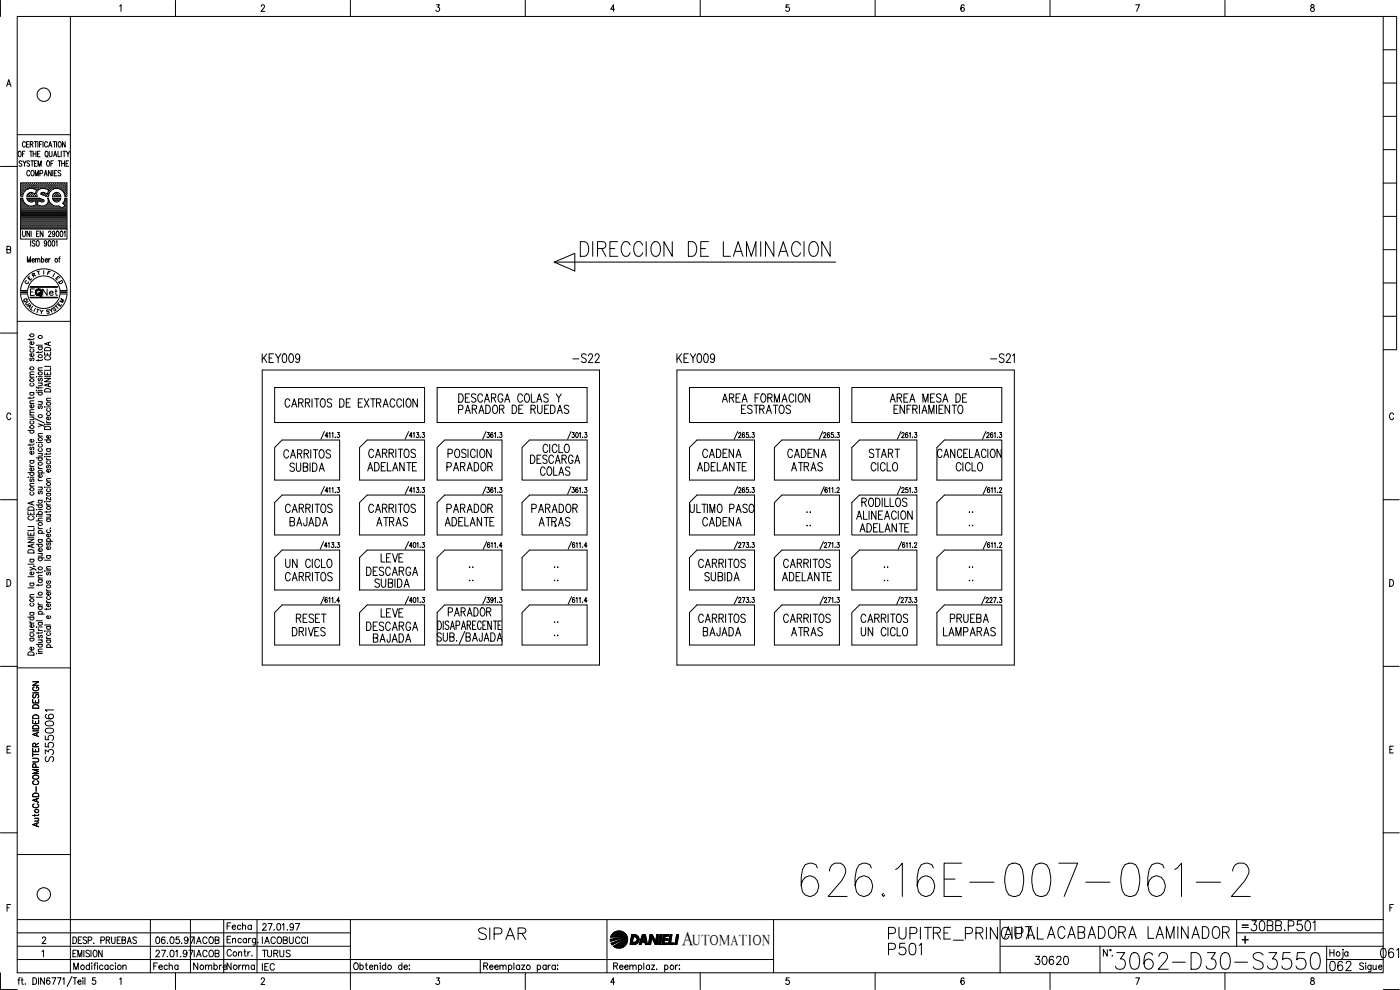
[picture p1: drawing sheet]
<svg xmlns="http://www.w3.org/2000/svg" width="420mm" height="297mm" viewBox="0 0 420 297" stroke-linecap="round" stroke-linejoin="round" font-family="sans-serif">
<defs><g id="words">
<text font-size="15" x="239.2" y="270.2">626.16E-007-061-2</text>
<text font-size="8.8" x="333.4" y="292.1">3062-D30-S3550</text>
<text font-size="7.9" x="172.9" y="78">DIRECCION DE LAMINACION</text>
<text font-size="7.5" x="265.3" y="283.3">PUPITRE_PRINCIPAL</text>
<g font-size="7.1">
<text x="142.5" y="283.3">SIPAR</text>
<text x="265.3" y="287.9">P501</text>
<text x="300.2" y="282.9">AUT. ACABADORA LAMINADOR</text>
</g>
<g font-size="6.2">
<text x="77.6" y="110.1">KEY009</text>
<text x="170.7" y="110.1">-S22</text>
<text x="201.8" y="110.1">KEY009</text>
<text x="296" y="110.1">-S21</text>
<text x="374.3" y="280.5">30BB.P501</text>
<text x="397.9" y="292.5">062</text>
<text x="413.1" y="288.6">061</text>
</g>
<text font-size="5.9" x="204.6" y="283.4">A</text>
<g font-size="5.7">
<text x="221.2" y="125.2">ESTRATOS</text>
<text x="109" y="142.5">ADELANTE</text>
<text x="133" y="142.5">PARADOR</text>
<text x="158" y="140.4">DESCARGA</text>
<text x="160.9" y="143.9">COLAS</text>
<text x="208.1" y="142.5">ADELANTE</text>
<text x="209.5" y="138.6">CADENA</text>
<text x="235.3" y="138.6">CADENA</text>
<text x="236.4" y="142.5">ATRAS</text>
<text x="259.6" y="138.6">START</text>
<text x="133" y="154.9">PARADOR</text>
<text x="158.4" y="154.9">PARADOR</text>
<text x="85.7" y="159.1">BAJADA</text>
<text x="111.8" y="159.1">ATRAS</text>
<text x="132.3" y="159.1">ADELANTE</text>
<text x="160.5" y="159.1">ATRAS</text>
<text x="209.5" y="159.1">CADENA</text>
<text x="256.8" y="160.9">ADELANTE</text>
<text x="108.7" y="173.9">DESCARGA</text>
<text x="111.1" y="177.4">SUBIDA</text>
<text x="233.5" y="175.3">ADELANTE</text>
<text x="133.3" y="185.9">PARADOR</text>
<text x="87.8" y="188">RESET</text>
<text x="108.7" y="190.5">DESCARGA</text>
<text x="113.2" y="186.3">LEVE</text>
<text x="209.9" y="191.9">BAJADA</text>
<text x="236.4" y="191.9">ATRAS</text>
<text x="281.9" y="191.9">LAMPARAS</text>
<text x="284" y="188">PRUEBA</text>
<text x="110.8" y="194">BAJADA</text>
<text x="16.9" y="229.7" transform="rotate(-90 16.9 229.7)">S3550061</text>
<text x="309.4" y="290.7">30620</text>
</g>
<g font-size="5.3">
<text x="11.6" y="90">Net</text>
<text x="56.8" y="292.1">Nombre</text>
<text x="67" y="292.1">Norma</text>
</g>
<g font-size="4.9">
<text x="57.1" y="288.2">IACOB</text>
<text x="77.6" y="288.2">TURUS</text>
</g>
<g font-size="4.4">
<text x="7.1" y="85.4">E</text>
<text x="16.6" y="92.1">M</text>
<text x="207.9" y="283.4">UTOMATION</text>
</g>
<g font-size="4">
<text x="6.3" y="86.4">C</text>
<text x="8.5" y="84.3">R</text>
<text x="16.6" y="86.4">D</text>
<text x="6.3" y="92.8">U</text>
<text x="15.2" y="93.8">T</text>
<text x="15.9" y="93.1">E</text>
</g>
<g font-size="3.5">
<text x="6" y="91.7">Q</text>
<text x="8.8" y="94.5">I</text>
<text x="371.5" y="279.4">=</text>
</g>
<g font-size="3.1">
<text x="165.1" y="159.1">.</text>
<text x="240.9" y="159.1">..</text>
<text x="289.6" y="159.1">..</text>
<text x="139.7" y="171.4">..</text>
<text x="165.1" y="171.4">..</text>
<text x="264.2" y="171.4">..</text>
<text x="289.6" y="171.4">..</text>
<text x="165.1" y="188">..</text>
</g>
<g font-size="2.6">
<text x="240.9" y="154.9">..</text>
<text x="289.6" y="154.9">..</text>
<text x="139.7" y="175.3">..</text>
<text x="165.1" y="175.3">..</text>
<text x="264.2" y="175.3">..</text>
<text x="289.6" y="175.3">..</text>
<text x="165.1" y="191.9">..</text>
</g>
</g></defs>
<!-- layer: XR-FG100|CART -->
<g fill="none" stroke="#000" stroke-width=".3">
<path d="M.1 .1v4.8M5.2 4.9h409.9v287h-409.9zM21.1 4.9v287M35.9 1.8l.4-.4v2M52.7 .1v4.8M78.4 1.9l.2-.4 .4-.1 .4 .6-1.1 1.4h1.2M105.2 .1v4.8M131 1.4h.9l-.5 .8a.61 .61 0 0 1 .5 .9 .61 .61 0 0 1-1.1-.1M157.6 .1v4.8M184.5 2.8h-1.2l.8-1.4v2M210.1 .1v4.8M236.8 1.4h-.8l-.1 .9a.62 .62 0 0 1 .9-.1 .62 .62 0 0 1-.1 1 .62 .62 0 0 1-.9-.2"/>
<path d="M262.6 .1v4.8M289.3 1.7l-.5-.3a1.15 1.15 0 0 0 .1 2 .57 .57 0 0 0 .5-.8 .57 .57 0 0 0-.9-.1l-.1 .3M315.1 .1v4.8M340.8 1.4h1.2l-.9 2M367.6 .1v4.8M393.5 1.5v.6a.72 .72 0 0 1 .9 .4 .72 .72 0 0 1-.4 .9 .64 .64 0 0 1-.7-.7 .64 .64 0 0 1 .8-.5l.3-.3-.1-.4zM415.1 4.9h4v100h-4M415.1 14.9h4M2 25.9l.6-2 .7 2M2.2 25.3h.8M415.1 34.9h4M415.1 24.9h4"/>
<path d="M.1 49.9h5.1M5.2 40.4h15.9M5.8 45.4a.86 .86 0 0 1 .6 .8 .86 .86 0 0 1-.6 .8 1.14 1.14 0 0 1 0-1.6zM6.3 56.8h.1M6.3 56.1h.1M6.3 55.5h.1M6.3 57.4h.1M6.3 58h.1M6.3 58.7h.1M6.3 59.9h.5M6.3 59.6h.4M6.5 57.1h.1"/>
<path d="M6.5 56.4h.1M6.5 55.8h.1M6.5 55.1h.1M6.5 57.7h.1M6.5 58.3h.1M6.6 48.5l-.3-.3-.6 .3 .1 .3 .7 .5 .1 .4-.3 .2-.6-.2M6.6 55.1v.1M6.6 55.7v.2M6.6 56.3v.2M6.6 57v.1M6.6 57.6v.2M6.6 58.2v.2"/>
<path d="M6.7 46.2h.5M6.8 59.5h-.6v9.2h13.9v-9.2h-.6M6.8 56.8h.2M6.8 56.1h.2M6.8 55.5h.2M6.8 57.4h.2M6.8 58h.1M6.8 59.4l.3 1 .4 .6M6.9 48.2l.5 .9 .4-.9M6.9 55.4v.2M6.9 56v.2M6.9 56.7v.1"/>
<path d="M6.9 57.3v.2M6.9 57.9v.2M7.1 57.1h.2M7.1 56.4h.2M7.1 55.8h.2M7.1 55.1h.2M7.2 55.1v.1M7.2 55.7v.2M7.2 56.3v.2M7.2 57v.1M7.4 49.1v.8M7.5 56.8h.1"/>
<path d="M7.5 56.1h.1M7.5 55.5h.1M7.5 45.4h-.8v1.6M7.5 55.4v.2M7.5 56v.2M7.5 56.7v.1M7.5 57.3l-.7 1.6h-.6v-4.1h13.9v4.1h-.6a2.47 2.47 0 0 0-2.5-2.4 2.47 2.47 0 0 0-2.5 2.4h-.7l-1.4-.5-.1-.5M7.5 57.3a2.24 2.24 0 0 1 2.5-.6l1 .3-.4 1.2-.9-.4M7.6 42.9a.47 .47 0 0 0-.6-.4 .47 .47 0 0 0-.3 .6v.4a.47 .47 0 0 0 .3 .6 .47 .47 0 0 0 .6-.3M7.7 56.4h.2M7.7 55.8h.2M7.7 55.1h.2"/>
<path d="M7.8 55.1v.1M7.8 55.7v.2M7.8 56.3v.2M8 43.3h.4M8 58.9h3.2M8 59.5h3.8M8.1 59.4l.2 .7 .7 .5 1.6-.4 .3 1.2-.9 .3M8.1 56.8h.1M8.1 56.1h.2M8.1 55.5h.2M8.2 55.4v.2M8.2 56v.2"/>
<path d="M8.2 56.7h.1M8.2 59.6h3.7M8.2 58.7h.1M8.3 59.9h4.5M8.4 56.4h.2M8.4 55.8h.2M8.4 55.1h.2M8.4 58.3h.2M8.5 55.1v.1M8.5 55.7v.2M8.5 56.3v.2M8.5 58.2v.2"/>
<path d="M8.7 42.5h-.7v1.6h.7M8.7 56.1h.2M8.7 55.5h.2M8.7 58.7h.2M8.8 55.4v.2M8.8 56v.2M8.8 58.6v.1M8.9 48.5a.41 .41 0 0 0-.6-.2 .41 .41 0 0 0 0 .7l.5 .2a.42 .42 0 0 1-.1 .7 .42 .42 0 0 1-.6-.2M8.9 58l-.1 .1M8.9 45.4h.8M8.9 51.5a.46 .46 0 0 0-.5-.4 .46 .46 0 0 0-.4 .7v.3a.47 .47 0 0 0 .3 .7 .47 .47 0 0 0 .6-.4M9 56.4h.2"/>
<path d="M9 55.8h.2M9 55.1h.2M9 58.3h.2M9.1 43.3l.7-.1 .1-.5-.8-.2v1.6M9.1 55.1v.1M9.1 55.7v.2M9.1 56.3v.2M9.1 58.2v.2M9.3 48.2h.8M9.3 45.4v1.6M9.4 56.1h.1M9.4 55.5h.1"/>
<path d="M9.4 58h.1M9.4 58.7h.1M9.4 55.4v.2M9.4 56v.2M9.4 57.9v.2M9.4 58.6v.1M9.5 43.3l.4 .8M9.5 51.2l.2-.1a.86 .86 0 0 1 .6 .9 .86 .86 0 0 1-.6 .8 1.09 1.09 0 0 1-.2-1.6zM9.7 56.4h.1M9.7 55.8h.1M9.7 55.1h.1M9.7 58.3h.1"/>
<path d="M9.7 48.2v1.7M9.7 57.8l-1 .1-.6 1M9.7 55.1v.1M9.7 55.7v.2M9.7 56.3v.2M9.7 58.2v.2M9.9 46.2h.9M9.9 45.4v1.6M10 56.1h.2M10 55.5h.2M10 58.7h.2M10.1 55.4v.2"/>
<path d="M10.1 56v.2M10.1 58.1h.1M10.1 58.6v.1M10.3 56.4h.2M10.3 55.8h.2M10.3 55.1h.2M10.3 58.3h.2M10.3 49.1h.5M10.3 42.5h.8M10.4 55.1v.1M10.4 55.7v.2M10.4 56.3v.2"/>
<path d="M10.4 58.2v.2M10.6 52.8v-1.7l.4 1.7 .5-1.7v1.7M10.6 56.8h.2M10.6 56.1h.2M10.6 55.5h.2M10.6 58.7h.2M10.7 42.5v1.6M10.7 55.4v.2M10.7 56v.2M10.7 56.7v.1M10.7 58.6v.1M10.8 58h.1"/>
<path d="M10.8 45.4v1.6M10.9 56.4h.2M10.9 55.8h.2M10.9 55.1h.2M11 55.1v.1M11 55.7v.2M11 56.3v.2M11 57.1h.1M11.1 48.2h-.8v1.7h.8M11.3 56.8h.1M11.3 56.1h.1M11.3 55.5h.1"/>
<path d="M11.3 46.2h.4M11.3 55.4v.2M11.3 56v.2M11.3 56.7v.1M11.4 42.5v1.6M11.4 49.9v-1.7l.5 1.7 .5-1.7v1.7M11.6 56.4h.1M11.6 55.8h.1M11.6 55.1h.1M11.6 55.1v.1M11.6 55.7v.2M11.6 56.3v.2"/>
<path d="M11.8 59.4l.2 .1M11.9 43.3h.4M11.9 56.1h.2M11.9 55.5h.2M12 56.7a1.53 1.53 0 0 0-.8 2.2M12 56.7l1.2-.2 1.4 .5-.4 1.2-.9-.4M12 59.5l1.1 .5 .1 .4-.3 .2M12 52l.7-.1v-.7l-.7-.1v1.7M12 55.4v.2M12 56v.2M12 45.4h-.7v1.6h.7M12.2 56.4h.2"/>
<path d="M12.2 55.8h.2M12.2 55.1h.2M12.3 55.1v.1M12.3 55.7v.2M12.3 56.3v.2M12.5 56.1h.2M12.5 55.5h.2M12.5 58h.2M12.6 42.5h-.7v1.6M12.6 55.4v.2M12.6 56v.2M12.6 57.9v.2"/>
<path d="M12.8 56.4h.2M12.8 55.8h.2M12.8 55.1h.2M12.8 58.3h.2M12.9 42.5v1.6M12.9 55.1v.1M12.9 55.7v.2M12.9 56.3v.2M12.9 58.2v.2M13.2 56.1h.1M13.2 55.5h.1M13.2 58h.1"/>
<path d="M13.3 52.8l.4-1.7 .5 1.7M13.3 55.4v.2M13.3 56v.2M13.3 57.9v.2M13.3 57.8l-1 .1M13.4 52.2h.6M13.5 56.4h.1M13.5 55.8h.1M13.5 55.1h.1M13.5 58.3h.1M13.5 55.1v.1M13.5 55.7v.2"/>
<path d="M13.5 56.3v.2M13.5 58.2v.2M13.7 45.5l.1-.1a.86 .86 0 0 1 .7 .8 .86 .86 0 0 1-.7 .8 1.2 1.2 0 0 1-.1-1.5zM13.8 56.1h.2M13.8 55.5h.2M13.8 58.7h.2M13.9 55.4v.2M13.9 56v.2M13.9 58.6v.1M14 46.7l.4 .5M14.1 56.4h.2M14.1 55.8h.2"/>
<path d="M14.1 55.1h.2M14.1 58.3h.2M14.2 55.1v.1M14.2 55.7v.2M14.2 56.3v.2M14.2 58.2v.2M14.3 42.9a.47 .47 0 0 0-.6-.4 .47 .47 0 0 0-.3 .6v.4a.47 .47 0 0 0 .3 .6 .47 .47 0 0 0 .6-.3M14.3 59.5h.2M14.3 59.4a1.87 1.87 0 0 1-.8 2.2 1.87 1.87 0 0 1-2.3-.2l.3-1.2 1.4 .4M14.3 48.2a.86 .86 0 0 1 .6 .9 .86 .86 0 0 1-.6 .8 1.14 1.14 0 0 1 0-1.7zM14.4 58.7h.1M14.4 56.8h.2"/>
<path d="M14.4 56.1h.2M14.4 55.5h.2M14.4 58h.2M14.5 55.4v.2M14.5 56v.2M14.5 56.7v.1M14.5 57.9v.2M14.5 59.4a2.76 2.76 0 0 0 3.3 2.5l.6 .5 1.1-.6M14.6 57.4h.1M14.6 44.1l.5-1.6 .5 1.6M14.7 57.1h.2M14.7 56.4h.2"/>
<path d="M14.7 55.8h.2M14.7 55.1h.2M14.7 57.7h.1M14.8 45.4v1.2l.4 .4 .4-.2v-1.4M14.8 43.6h.6M14.8 55.1v.1M14.8 55.7v.2M14.8 56.3v.2M14.8 57v.1M14.8 57.6h.1M15.1 56.8h.1M15.1 56.1h.1"/>
<path d="M15.1 55.5h.1M15.2 55.4v.2M15.2 56v.2M15.2 56.7v.1M15.3 49.1h.4M15.4 51.1v1.7l-.9-1.7v1.7M15.4 56.4h.1M15.4 55.8h.1M15.4 55.1h.1M15.5 55.1v.1M15.5 55.7v.2M15.5 56.3v.2"/>
<path d="M15.7 56.1h.2M15.7 55.5h.2M15.7 59.5h2.5M15.8 59.4l.2 .7 .6 .4M15.8 56.7l-.1 .1M15.8 55.4v.2M15.8 56v.2M15.8 51.1v1.7M15.9 59.6h2.2M15.9 42.5h.8M16 56.4h.2M16 55.8h.2"/>
<path d="M16 55.1h.2M16 59.9h1.9M16 48.2h-.7v1.7M16.1 47l.5-1.6 .4 1.6M16.1 55.1v.1M16.1 55.7v.2M16.1 56.3v.2M16.2 58.3l-.1 .1M16.3 46.5h.5M16.3 51.9h.5M16.3 56.1h.2M16.3 55.5h.2"/>
<path d="M16.3 58.7h.2M16.3 42.5v1.6M16.4 55.4v.2M16.4 56v.2M16.4 58.6v.1M16.5 58l-.1 .1M16.5 57.8h.8l.6 .3M16.6 57.8l-.6 .5-.3 .6h2.6l-.4-.8M16.6 56.4h.2M16.6 55.8h.2M16.6 55.1h.2M16.6 58.3h.2"/>
<path d="M16.7 55.1v.1M16.7 55.7v.2M16.7 56.3v.2M16.7 58.2v.2M17 56.1h.1M17 55.5h.1M17 58h.1M17 58.7h.1M17 42.5v1.6M17.1 51.1h-.8v1.7h.8M17.1 55.4v.2M17.1 56v.2"/>
<path d="M17.1 57.9v.2M17.1 58.6v.1M17.3 56.4h.1M17.3 55.8h.1M17.3 55.1h.1M17.3 58.3h.1M17.4 55.1v.1M17.4 55.7v.2M17.4 56.3v.2M17.4 58.2v.2M17.4 45.4v1.6h.7M17.4 48.2h.9"/>
<path d="M17.6 56.1h.2M17.6 55.5h.2M17.6 58.7h.2M17.7 42.6l.1-.1a.86 .86 0 0 1 .6 .8 .86 .86 0 0 1-.6 .8 1.14 1.14 0 0 1-.1-1.5zM17.7 55.4v.2M17.7 56v.2M17.7 58.6v.1M17.9 48.2v1.7M17.9 56.4h.2M17.9 55.8h.2M17.9 55.1h.2M18 55.1v.1"/>
<path d="M18 55.7v.2M18 56.3v.2M18.2 51.4l-.3-.3-.5 .3 .1 .4 .7 .5-.3 .5-.5-.2M18.2 56.8h.2M18.2 56.1h.2M18.2 55.5h.2M18.3 59.4l-.4 .8M18.3 55.4v.2M18.3 56v.2M18.3 56.7v.1M18.4 45.4v1.6M18.5 49.1h.8"/>
<path d="M18.5 48.2v1.7M18.5 56.4h.2M18.5 55.8h.2M18.5 55.1h.2M18.6 57l.1 .1M18.6 55.1v.1M18.6 55.7v.2M18.6 56.3v.2M18.9 56.8h.1M18.9 56.1h.1M18.9 55.5h.1M18.9 45.4h.8"/>
<path d="M19 57.3v.1M19 55.4v.2M19 56v.2M19 56.7v.1M19.2 57.1h.1M19.2 56.4h.1M19.2 55.8h.1M19.2 55.1h.1M19.2 57.7h.1M19.3 45.4v1.6M19.3 55.1v.1M19.3 55.7v.2"/>
<path d="M19.3 56.3v.2M19.3 57v.1M19.3 57.6v.2M19.3 48.2v1.7M19.5 59.4l-.2 .8-.5 .8M19.5 56.8h.2M19.5 56.1h.2M19.5 55.5h.2M19.5 57.4h.2M19.5 58h.2M19.5 59.9h.5M19.6 42.5v1.6l-.8-1.6v1.6"/>
<path d="M19.6 58.7h.1M19.6 59.6h.4M19.6 55.4v.2M19.6 56v.2M19.6 56.7v.1M19.6 57.3v.2M19.6 57.9v.2M19.6 58.6v.1M19.8 57.1h.2M19.8 56.4h.2M19.8 55.8h.2M19.8 55.1h.2"/>
<path d="M19.8 57.7h.2M19.8 58.3h.2M19.8 49.1h.5M19.9 55.1v.1M19.9 55.7v.2M19.9 56.3v.2M19.9 57v.1M19.9 57.6v.2M19.9 58.2v.2M19.9 45.4l.5 .8 .5-.8M20.4 46.2v.8M20.6 48.2h-.8v1.7h.8"/>
<path d="M415.1 54.9h4M415.1 44.9h4M2.1 74.9l.9-.1 .1-.7-1-.2v2l1-.2 .1-.4-.4-.4M6.2 68.7v3h13.9v-3M6.3 64.4h13.7M6.3 64h13.7M6.3 63.7h13.7M6.3 63.4h13.7M6.3 63.1h13.7M6.3 62.8h13.7M6.3 62.5h12.1M6.3 62.1h11.7"/>
<path d="M6.3 61.8h2.3M6.3 61.5h1.6M6.3 61.2h1.2M6.3 60.9h.9M6.3 60.6h.7M6.3 60.2h.6M6.3 64.7h13.7M6.3 65h13.7M6.3 65.3h13.7M6.3 65.6h13.7M6.3 65.9h13.7M6.3 66.3h13.7"/>
<path d="M6.3 66.6h13.7M6.3 66.9h13.7M6.3 67.2h13.7M6.3 67.5h13.7M6.3 67.8h13.7M6.3 68.2h13.7M6.3 68.5h13.7M6.8 69.3v1.2l.4 .5 .4-.5v-1.2M7.5 61a2.42 2.42 0 0 0 2.6 .7M8.2 78.7v-1.7l.5 1.7 .4-1.7v1.7M8.6 60.2h1.6M8.9 69.3v1.7l-.8-1.7v1.7"/>
<path d="M9.2 72.2v1.7M9.4 69.3v1.7M9.6 78h.7l-.1-.3a.48 .48 0 0 0-.6 .4 .48 .48 0 0 0 .6 .5l.1-.2M10 61.8h2.1M10.5 72.5l-.6-.3-.2 .3v.3a.74 .74 0 0 1 .7 1l-.7-.2M10.7 77.9l.3-.3 .3 .1v1M10.7 77.6v1.1M10.7 60.2h.7M10.8 60.6h.5M10.9 61.5h.3M10.9 60.9h.3M10.9 61.2h.2"/>
<path d="M11 70.1h.4M11.1 72.3l.1-.1a.88 .88 0 0 1 .6 .8 .88 .88 0 0 1-.6 .9 1.07 1.07 0 0 1-.1-1.6zM11.3 77.9l.3-.3 .3 .1 .1 1M11.7 69.3h-.7v1.7h.7M11.8 60.2h1.3M12.4 77.8l.2-.1a.47 .47 0 0 1 .5 .4 .47 .47 0 0 1-.5 .5l-.2-.2M12.4 77v1.7M12.9 69.3v1.7l-.8-1.7v1.7M13.4 61.8h2.9M13.5 78h.8l-.2-.3a.48 .48 0 0 0-.6 .4 .48 .48 0 0 0 .6 .5l.2-.2M14 61.5h1.6M14 72.8l-.2 .4a.46 .46 0 0 1-.6-.5 .46 .46 0 0 1 .6-.4l.2 1.3-.3 .3-.4-.3"/>
<path d="M14.3 61.2h.9M14.4 60.9h.5M14.5 60.6h.2M14.6 69.8l.2-.5 .5 .4-.8 1.3h.8M14.6 60.2h.1M14.6 72.3a.81 .81 0 0 1 .8 .7 .81 .81 0 0 1-.5 .9l-.3-.1-.2-.6zM14.6 77.6v1.1M15.1 77.6l-.5 .4M15.8 72.3l.2-.1a.96 .96 0 0 1 0 1.7l-.4-.7zM16.3 60.2h1.4M16.4 69.9l-.1 .4a.46 .46 0 0 1-.6-.4 .46 .46 0 0 1 .6-.5l.1 1.3-.3 .3-.4-.2M16.8 72.5l.3-.3v1.7"/>
<path d="M17 69.4a.81 .81 0 0 1 .8 .7 .81 .81 0 0 1-.5 .9l-.3-.1-.2-.6zM17.6 77.6h.4M17.9 60.2l-.6 .4-.8-.1M18.1 77l-.3 .3v1.4M18.2 69.4a.81 .81 0 0 1 .8 .7 .81 .81 0 0 1-.5 .9l-.4-.3zM18.5 62.5h1.5M18.8 61l.7 .7M19 60.9h1M19.1 62.1h.9M19.1 61.2h.9M19.2 69.7l.3-.4v1.7M19.3 60.6h.7"/>
<path d="M19.4 60.2h.6M19.4 61.5h.6M19.7 61.8h.3M415.1 74.9h4M415.1 64.9h4M.1 99.9h5.1M5.2 96.4h15.9M6.2 88.2a7 7 0 0 0 6.9 6.5 7 7 0 0 0 7-6.5M6.2 87.2a7 7 0 0 1 6.9-6.5 7 7 0 0 1 7 6.5M8.3 88.2a4.9 4.9 0 0 0 4.8 4.4 4.9 4.9 0 0 0 4.9-4.4M8.3 87.2a4.9 4.9 0 0 1 4.8-4.4 4.9 4.9 0 0 1 4.9 4.4M9.1 89.2h8.1"/>
<path d="M9.1 89.4h8.1M9.1 86.2h8.1M9.1 86h8.1M9.1 89.3h8M9.1 86.1h8M10.3 86.7h-1.2v1.9M12.1 93l.3 .6 .5-.5M13.1 81.2v1M14.4 81.8l.4 .1M15.1 81.5l-.6-.1-.3 1M415.1 94.9h4M415.1 84.9h4"/>
<path d="M9 103.8l.1 .3 .4 .2M9 101.6v.5M9 119.2v.5M9 117.8h1.2M9 113.2h1.2M9 104.3h1.2M9.2 117.8a.51 .51 0 0 0 0 .7 .51 .51 0 0 0 .7 0 .51 .51 0 0 0 0-.7M9.2 115a.52 .52 0 0 0 .3 .9 .52 .52 0 0 0 .6-.8l-.2-.1M9.2 107.4l-.2 .3 .2 .5 .5-.7h.4l.1 .4-.3 .3M9.2 104.8a.52 .52 0 0 0 .3 .9 .52 .52 0 0 0 .6-.8l-.2-.1M9.9 106.1a.56 .56 0 0 1-.2 .9 .56 .56 0 0 1-.7-.6l.5-.3v.9M9.9 102.5a.51 .51 0 0 1 .1 .7 .51 .51 0 0 1-.8 .1 .51 .51 0 0 1-.1-.7l.4-.1v.9"/>
<path d="M10.2 119.1l-.4 .4h-1.4M10.2 112.4l-1.1 .1-.1 .3 .3 .4M10.2 111.6l-1.1 .1-.1 .3 .3 .4M10.2 101.5l-.4 .4h-1.4M10.9 116l.1 .3 1.7 .1M10.9 113h.1zM10.9 117.7h1.8M10.9 103.6h1.8M11 117.2h.1M11.5 113h1.2M11.5 105.4v.5M11.5 107.9v.5"/>
<path d="M11.5 116.1v.5M11.5 117.1h1.2M11.5 114.9h1.2M11.5 111.1h1.2M11.5 104.1h1.2M11.6 111.8a.54 .54 0 0 1 .7-.2 .54 .54 0 0 1 .1 .8l-.8-.1zM11.7 117.7a.51 .51 0 0 0 0 .7 .51 .51 0 0 0 .7 0 .51 .51 0 0 0 0-.7M11.7 113.5l-.2 .3 .2 .5 .4-.7h.5l.1 .4-.3 .3M11.7 104.1a.58 .58 0 0 0 .3 .9 .58 .58 0 0 0 .7-.7l-.3-.2M12.3 114.9l.4 .4-.1 .3-1.1 .1M12.7 110.3l-1.1 .1-.1 .4 .3 .3M12.7 107.8l-.4 .3h-1.4"/>
<path d="M12.7 105.4l-.4 .3h-1.4M13.4 113.6h1.8l-1.8 .9h1.8M13.4 111.5v1h1.8v-1M13.4 105.6v.9h1.8v-.9M13.4 113h1.8M13.4 109.9h1.8M13.5 116.9a.99 .99 0 0 1 1.1-.3 .99 .99 0 0 1 .6 1h-1.8zM13.5 104.5a.99 .99 0 0 1 1.1-.3 .99 .99 0 0 1 .6 1h-1.8zM13.8 107a.54 .54 0 0 0-.4 .6 .54 .54 0 0 0 .7 .4h.4a.55 .55 0 0 0 .7-.4 .55 .55 0 0 0-.5-.6M14.2 106v.5M14.2 111.9v.6M14.6 102.8v.7"/>
<path d="M14.6 115.2v.7M15.2 119.5h-1.1l-.1 .4 .3 .4M15.2 115l-1.8 .6 1.8 .5M15.2 110.3v.8h-1.8M15.2 102.6l-1.8 .6 1.8 .5M3.3 124.4a.63 .63 0 0 0-.8-.5 .63 .63 0 0 0-.5 .8v.5a.63 .63 0 0 0 .5 .7 .63 .63 0 0 0 .8-.5M8.4 129.1h1.8M9 139.4l.1 .4 .4 .2M9 140h1.2M9 138.2h1.2M9 133.2v.5M9 125.1h1.2"/>
<path d="M9 124.5h1.2M9 121.1h1.2M9.2 138.2a.51 .51 0 0 0 0 .7 .51 .51 0 0 0 .7 0 .51 .51 0 0 0 0-.7M9.2 134.1l-.2 .3 .1 .5h.3l.2-.5 .3-.3 .3 .3-.3 .5M9.2 129.1a.52 .52 0 0 0 .3 .9 .52 .52 0 0 0 .6-.7l-.2-.2M9.2 126.4a.51 .51 0 0 0 0 .7 .51 .51 0 0 0 .7 0 .51 .51 0 0 0 0-.7M9.8 125.1l.4 .4-.1 .3-1.1 .1M9.9 135.4a.56 .56 0 0 1-.2 1 .56 .56 0 0 1-.7-.7l.5-.3v.9M9.9 131.8a.5 .5 0 0 1 .1 .8 .5 .5 0 0 1-.8 0 .5 .5 0 0 1 .1-.8h.2v.9M9.9 121.5a.5 .5 0 0 1 .1 .7 .5 .5 0 0 1-.8 0 .5 .5 0 0 1 .1-.7h.2v.9M10.2 133.1l-.4 .4h-1.4M10.2 123.7l-1.1 .1-.1 .4 .3 .3"/>
<path d="M10.2 122.9l-1.1 .1-.1 .4 .3 .3M10.2 120.3h-1.1l-.1 .4 .3 .4M10.5 125.6l2.8 1.3M10.9 132.8h.1zM10.9 137.4h1.8M11.5 140l.1 .4 .4 .2M11.5 127.2l1.2 .4-1.2 .4M11.5 136h1.2M11.5 132.8h1.2M11.5 130.9h1.2M11.5 120.5h1.2M11.7 137.4a.51 .51 0 0 0 0 .7 .51 .51 0 0 0 .7 0 .51 .51 0 0 0 0-.7"/>
<path d="M11.7 134.6a.58 .58 0 0 0 .3 1 .58 .58 0 0 0 .7-.7l-.3-.3M11.7 133.3a.57 .57 0 0 0 .3 .9 .57 .57 0 0 0 .7-.6l-.3-.3M11.7 121.8l-.2 .3 .2 .5 .4-.8h.5l.1 .5-.3 .3M12.3 136l.4 .4-.1 .4h-1.1M12.3 120.5l.4 .4-.1 .4h-1.1M12.7 130.1l-1.1 .1-.1 .3 .3 .4M12.7 127.6l.6 .3v.2M13.4 137h.1zM13.4 127.3h.1zM13.4 122.1h.1zM13.4 132h1.8M13.5 128.2a1.2 1.2 0 0 1 1.7 .2v.5h-1.8z"/>
<path d="M14 137.4l.1 .3 .4 .3M14 126.3l.1 .3 .4 .3M14 136v.5M14 138h1.2M14 137h1.2M14 134.6h1.2M14 127.3h1.2M14 126.9h1.2M14 122.1h1.2M14 120.3h1.2M14.2 139.6l-.2 .3 .2 .5 .4-.7h.5l.1 .5-.3 .2M14.2 138.4l-.1 .1a.56 .56 0 0 0 .5 .7 .56 .56 0 0 0 .5-.7l-.2-.1"/>
<path d="M14.2 134.6l-.1 .2a.56 .56 0 0 0 .5 .7 .56 .56 0 0 0 .5-.7l-.2-.2M14.2 132l-.1 .1a.56 .56 0 0 0 .5 .7 .56 .56 0 0 0 .5-.7l-.2-.1M14.2 123.8a.52 .52 0 0 0 .3 .9 .52 .52 0 0 0 .6-.7l-.2-.2M14.2 122.6l-.1 .1a.56 .56 0 0 0 .5 .7 .56 .56 0 0 0 .5-.7l-.2-.1M14.9 130.7l.2 .1a.53 .53 0 0 1-.5 .7 .53 .53 0 0 1-.5-.8h.4v.8M14.9 125.1a.56 .56 0 0 1-.2 .9 .56 .56 0 0 1-.7-.6l.5-.3v.8M15.2 135.9l-.1 .3-1.7 .1M418.3 124.4a.63 .63 0 0 0-.8-.5 .63 .63 0 0 0-.5 .8v.5a.63 .63 0 0 0 .5 .7 .63 .63 0 0 0 .8-.5M.1 149.9h5.1M8.4 159.7v.9h1.8v-.9M8.4 153.5v1h1.8v-1M8.4 143.2h.2z"/>
<path d="M8.4 158h1.8M8.4 141.8h1.8M8.5 152.4a.99 .99 0 0 1 1.1-.3 .99 .99 0 0 1 .6 1h-1.8zM8.8 154.9a.56 .56 0 0 0-.4 .7 .56 .56 0 0 0 .7 .4h.4a.57 .57 0 0 0 .7-.4 .57 .57 0 0 0-.5-.7M9 145.9h1.2M9 143.2h1.2M9.2 147.7a.51 .51 0 0 0 0 .7 .51 .51 0 0 0 .7 0 .51 .51 0 0 0 0-.7M9.2 143.7l-.2 .3 .2 .5 .5-.8h.4l.1 .5-.3 .3M9.2 141.8a.51 .51 0 0 0 0 .7 .51 .51 0 0 0 .7 0 .51 .51 0 0 0 0-.7M9.2 153.9v.6M9.6 150.6v.7M9.9 140.4a.5 .5 0 0 1 .1 .7 .5 .5 0 0 1-.8 0 .5 .5 0 0 1 .1-.7h.2v.9"/>
<path d="M10.2 158.4v.8h-1.8M10.2 150.4l-1.8 .6 1.8 .6M10.2 145.1h-1.1l-.1 .4 .3 .4M10.9 154.8h.1zM10.9 152.9h.1zM10.9 156.3h1.8M10.9 154.3h1.8M10.9 151.5h1.8M11.5 158.1l.1 .3 .4 .2M11.5 143.6l.1 .4 .4 .2M11.5 146.2h1.2M11.5 158.6h1.2"/>
<path d="M11.5 154.8h1.2M11.5 152.9h1.2M11.5 150.1h1.2M11.5 144.2h1.2M11.5 141.9h1.8M11.5 140.6h1.2M11.7 154.3a.51 .51 0 0 1 0-.7 .51 .51 0 0 1 .7 0 .51 .51 0 0 1 0 .7M11.7 151.5a.57 .57 0 0 0 .3 .9 .57 .57 0 0 0 .7-.6l-.3-.3M11.7 150.1a.51 .51 0 0 0 0 .7 .51 .51 0 0 0 .7 0 .51 .51 0 0 0 0-.7M11.7 147.4l-.2 .3 .2 .5 .4-.7h.5l.1 .4-.3 .3M11.7 141.9a.58 .58 0 0 1 .3-.9 .58 .58 0 0 1 .7 .7l-.3 .2M12.3 146.2l.4 .3-.1 .4-1.1 .1"/>
<path d="M12.4 142.4a.56 .56 0 0 1-.2 .9 .56 .56 0 0 1-.7-.6l.5-.3v.8M12.7 155.5l-1.1 .1-.1 .3 .3 .4M13.4 150.5h.1zM13.4 146.2h.1zM14 150.9l.1 .4 .4 .2M14 153.4v.4M14 155.7h1.2M14 154.4h1.2M14 151.5h1.2M14 150.5h1.2M14 148h1.2M14 146.2h1.2"/>
<path d="M14 144.3h1.2M14.1 152.2a.53 .53 0 0 1 .7-.2 .53 .53 0 0 1 .1 .8h-.7l-.2-.3zM14.2 159a.57 .57 0 0 0 .3 .9 .57 .57 0 0 0 .7-.7l-.3-.2M14.2 155.7a.57 .57 0 0 0 .3 .9 .57 .57 0 0 0 .7-.7l-.3-.2M14.2 148l-.1 .2a.55 .55 0 0 0 .5 .6 .55 .55 0 0 0 .5-.6l-.2-.2M14.2 146.7l-.1 .1a.56 .56 0 0 0 .5 .7 .56 .56 0 0 0 .5-.7l-.2-.1M14.8 154.4l.4 .4-.1 .3-1.1 .1M14.9 140.8l.2 .2a.53 .53 0 0 1-.5 .7 .53 .53 0 0 1-.5-.8l.4-.1v.9M15.1 158.4l-.1 .1M15.2 153.3l-.1 .3h-1.7M15.2 149.3v.8l-1.2-.8v.8M15.2 143.6l-1.1 .1-.1 .3 .3 .3"/>
<path d="M415.1 149.9h4.8M2.1 173.9a1.03 1.03 0 0 1 1.1 1 1.03 1.03 0 0 1-1.1 1zM8.4 161.8h1.8l-1.8 1h1.8M8.4 176.4h1.8M8.4 173h1.8M8.4 169.3h1.8M8.4 161.2h1.8M8.5 165.2a1.02 1.02 0 0 1 1.1-.2 1.02 1.02 0 0 1 .6 .9h-1.8zM9 170.2l1.2 .4-1.2 .5M9 179.2h1.2M9 174.9h1.2M9 167.8h1.2"/>
<path d="M9.2 174.9a.51 .51 0 0 0 0 .8 .51 .51 0 0 0 .7 0 .51 .51 0 0 0 0-.8M9.2 167.8a.51 .51 0 0 0 0 .7 .51 .51 0 0 0 .7 0 .51 .51 0 0 0 0-.7M9.2 160v.6M9.6 163.4v.8M9.9 171.6a.56 .56 0 0 1-.2 .9 .56 .56 0 0 1-.7-.6l.5-.3v.9M10.1 169.9l.4 .1M10.2 178.4l-1.1 .1-.1 .3 .3 .4M10.2 170.6l.6 .3v.3M10.2 163.2l-1.8 .6 1.8 .6M10.9 179.2h1.8M10.9 163.3h1.8M11.5 171.5v.5"/>
<path d="M11.5 175.3v.5M11.5 173.9h1.2M11.5 173.4h1.2M11.5 167.4h1.8M11.5 166.1h1.2M11.5 161.9h1.2M11.5 160h1.8M11.7 173.9a.51 .51 0 0 0 0 .8 .51 .51 0 0 0 .7 0 .51 .51 0 0 0 0-.8M11.7 167.4a.51 .51 0 0 0 0 .7 .51 .51 0 0 0 .7 0 .51 .51 0 0 0 0-.7M11.7 163.3a.57 .57 0 0 0 .3 1 .57 .57 0 0 0 .7-.7l-.3-.3M11.7 161.9a.51 .51 0 0 0 0 .7 .51 .51 0 0 0 .7 0 .51 .51 0 0 0 0-.7M11.7 160a.57 .57 0 0 1 .3-.9 .57 .57 0 0 1 .7 .6l-.3 .3"/>
<path d="M12.3 166.1l.4 .3-.1 .4-1.1 .1M12.4 164.6a.56 .56 0 0 1-.2 1 .56 .56 0 0 1-.7-.7l.5-.3v.9M12.7 175.2l-.1 .3-1.7 .1M12.7 172.6l-1.1 .1-.1 .3 .3 .4M12.7 171.4l-.4 .4h-1.4M13.4 171.3h.1zM13.4 168.1h1.8M14 176.8l.1 .3 .4 .2M14 177.3h1.2M14 171.3h1.2M14 170.8h1.2M14 166.7h1.2"/>
<path d="M14 162.4h1.8M14.2 179l-.1 .1a.56 .56 0 0 0 .5 .8 .56 .56 0 0 0 .5-.8l-.2-.1M14.2 174.3l-.2 .3 .2 .5 .4-.7h.5l.1 .4-.3 .3M14.2 171.8l-.2 .2 .2 .5 .4-.7h.5l.1 .4-.3 .3M14.2 166.7l-.1 .1a.56 .56 0 0 0 .5 .8 .56 .56 0 0 0 .5-.8l-.2-.1M14.2 162.8l-.2 .3 .2 .5 .4-.7h.5l.1 .4-.3 .3M14.2 162.4l-.1-.1a.56 .56 0 0 1 .5-.7 .56 .56 0 0 1 .5 .7l-.2 .1M14.9 177.7l.2 .2a.54 .54 0 0 1-.5 .7 .54 .54 0 0 1-.5-.8l.4-.1v.9M14.9 164l.2 .2a.54 .54 0 0 1-.5 .7 .54 .54 0 0 1-.5-.8l.4-.1v.9M14.9 160.2a.56 .56 0 0 1-.2 1 .56 .56 0 0 1-.7-.7l.5-.3v.9M15.2 170l-1.1 .1-.1 .3 .3 .4M417.1 173.9a1.03 1.03 0 0 1 1.1 1 1.03 1.03 0 0 1-1.1 1z"/>
<path d="M.1 199.9h5.1M8.4 185.2h1.8M8.5 195.9a.99 .99 0 0 1 1.1-.3 .99 .99 0 0 1 .6 1h-1.8zM9 186.4l.1 .4 .4 .2M9 191.5h1.2M9 188.9h1.2M9 187h1.2M9 183.8h1.2M9.2 191.5a.52 .52 0 0 0 .3 .9 .52 .52 0 0 0 .6-.8l-.2-.1M9.2 190.1a.51 .51 0 0 0 0 .7 .51 .51 0 0 0 .7 0 .51 .51 0 0 0 0-.7M9.2 185.2a.51 .51 0 0 0 0 .7 .51 .51 0 0 0 .7 0 .51 .51 0 0 0 0-.7M9.2 183.8a.51 .51 0 0 0 0 .7 .51 .51 0 0 0 .7 0 .51 .51 0 0 0 0-.7"/>
<path d="M9.2 181a.52 .52 0 0 0 .3 .9 .52 .52 0 0 0 .6-.8l-.2-.1M9.8 188.9l.4 .3-.1 .4-1.1 .1M9.9 194.2a.5 .5 0 0 1 .1 .7 .5 .5 0 0 1-.8 0 .5 .5 0 0 1 .1-.7h.2v.9M9.9 187.4a.5 .5 0 0 1 .1 .7 .5 .5 0 0 1-.8 0 .5 .5 0 0 1 .1-.7h.2v.9M10.9 196.1h.1zM10.9 188.1h.1zM10.9 193.3h1.8M10.9 186.3h1.8M11.5 188.6l.1 .3 .4 .3M11.5 180.9l.1 .4 .4 .2M11.5 196.1h1.2M11.5 195.6h1.2"/>
<path d="M11.5 192h1.2M11.5 189.7v.5M11.5 189.2h1.2M11.5 188.1h1.2M11.5 186.8h1.2M11.5 184.3h1.8M11.5 182h1.2M11.5 181.5h1.2M11.7 193.3a.58 .58 0 0 0 .3 1 .58 .58 0 0 0 .7-.7l-.3-.3M11.7 190.6l-.2 .3 .2 .5 .4-.7h.5l.1 .4-.3 .3M11.7 186.8a.57 .57 0 0 0 .3 .9 .57 .57 0 0 0 .7-.6l-.3-.3M11.7 184.3a.57 .57 0 0 1 .3-1 .57 .57 0 0 1 .7 .7l-.3 .3"/>
<path d="M11.7 182a.51 .51 0 0 0 0 .8 .51 .51 0 0 0 .7 0 .51 .51 0 0 0 0-.8M12.3 192l.4 .3-.1 .4-1.1 .1M12.7 194.8h-1.1l-.1 .4 .3 .4M12.7 189.6l-.1 .3h-1.7M13.4 189.3h.1zM13.4 187.5h1.8M14 191l.1 .4 .4 .2M14 180.2l.1 .3 .4 .2M14 194.3h1.8M14 192.1h1.2M14 191.6h1.2M14 189.3h1.2"/>
<path d="M14 188h1.2M14 182.5v.5M14 180.7h1.2M14.2 194.3l-.1-.2a.56 .56 0 0 1 .5-.7 .56 .56 0 0 1 .5 .7l-.2 .2M14.2 192.1a.52 .52 0 0 0 .3 .8 .52 .52 0 0 0 .6-.7l-.2-.1M14.2 189.8a.52 .52 0 0 0 .3 .9 .52 .52 0 0 0 .6-.7l-.2-.2M14.2 188l-.1 .1a.56 .56 0 0 0 .5 .7 .56 .56 0 0 0 .5-.7l-.2-.1M14.9 184.8l.2 .1a.54 .54 0 0 1-.5 .7 .54 .54 0 0 1-.5-.8h.4v.8M14.9 181.2l.2 .1a.54 .54 0 0 1-.5 .7 .54 .54 0 0 1-.5-.7l.4-.1v.8M15.2 182.4l-.1 .3-1.7 .1M415.1 199.9h4.8M5.2 200.4h15.9"/>
<path d="M9.8 216.1v1h1.8M9.8 209.9v1h1.8v-1M9.8 204.5h1.8l-1.8 1.1h1.8M9.8 219.3h1.8M9.8 207.9h1.8M9.9 214.8a.95 .95 0 0 1 1.2-.3 .95 .95 0 0 1 .5 1.1h-1.8zM9.9 211.7a.97 .97 0 0 1 1.1-.2 .97 .97 0 0 1 .6 1h-1.8zM10.1 217.7a.94 .94 0 0 1 1.1 0 .94 .94 0 0 1 .4 1h-1.8zM10.1 208.4l-.3 .3 .1 .6h.6l.3-.8 .5-.1 .3 .3-.3 .7M10.2 206.1a.59 .59 0 0 0-.4 .7 .59 .59 0 0 0 .7 .4h.4a.58 .58 0 0 0 .7-.5 .58 .58 0 0 0-.7-.6v.4M11.6 219.7l-1.8 .7 1.8 .6M2.1 224.9h.7"/>
<path d="M3.2 223.9h-1.1v2h1.1M9.8 227.5h1.3l.5 .5-.3 .5-1.5 .1M9.8 224.5v1h1.8M9.8 226.4h1.8M9.8 225.8v1.1M9.9 238.3a.95 .95 0 0 1 1.2-.3 .95 .95 0 0 1 .5 1h-1.8zM9.9 232.9a.89 .89 0 0 1 1.1-.4 .89 .89 0 0 1 .5 1 .89 .89 0 0 1-1 .3 .89 .89 0 0 1-.6-.9zM10.2 234.3a.59 .59 0 0 0-.4 .7 .59 .59 0 0 0 .7 .4h.4a.59 .59 0 0 0 .7-.4 .59 .59 0 0 0-.4-.7M10.7 224.1l-.1-1h-.7l-.1 1h1.8M10.8 230.2l-.1-.9-.7-.1-.2 1h1.8M10.8 236v1.4M11 239.7v.8"/>
<path d="M11.6 239.5l-1.8 .6 1.8 .6M11.6 230.9h-1.8l1.8 .6-1.8 .6h1.8M417.1 224.9h.6M418.2 223.9h-1.1v2h1.1M.1 249.9h5.1M5.2 256.4h15.9M10.2 241.2a.59 .59 0 0 0-.4 .7 .59 .59 0 0 0 .7 .4h.4a.59 .59 0 0 0 .7-.4 .59 .59 0 0 0-.4-.7M10.4 245.5h1.2M10.4 244.4v.5M11 247v.8M11.3 245.5l.3 .4-.1 .4-1.1 .1M11.6 246.8l-1.8 .6 1.8 .7"/>
<path d="M11.6 244.3l-.3 .4h-1.5M415.1 249.9h4.8M2.1 272.4h.7M3.2 271.4h-1.1v2M5.2 275.9h409.9M5.2 279.9h100M45.1 275.9v16M57.1 275.9v16M67.1 275.9v16M77.1 275.9v16M105.2 275.9v21M182.2 275.9v16"/>
<path d="M184.1 279.9h3.3M184.2 279.8h3M184.4 279.6h2.6M184.7 279.5h2.1M185.1 279.4h1.3M232.2 275.9v16M300.1 275.9v16M371.1 279.9h44M417.1 272.4h.6M418.2 271.4h-1.1v2M.1 291.9v5h5.1M5.2 283.9h100"/>
<path d="M5.2 287.9h227M5.4 294h.6M6.1 293.4h-.4l-.1 .3v1.6M6.3 294h.6M6.6 293.4v1.6l.1 .3h.3M7.6 295.2l.1 .1M9.9 293.4a1 1 0 0 1 1.1 1 1 1 0 0 1-1.1 .9zM11.6 293.4v1.9M13.3 293.4v1.9l-1.1-1.9v1.9M14.9 293.7l-.3-.3a1.1 1.1 0 0 0-.6 .9 1.1 1.1 0 0 0 .6 1 .57 .57 0 0 0 .4-.8 .57 .57 0 0 0-.9-.1l-.1 .3M15.6 293.4h1.1l-.8 1.9M17.2 293.4h1.1l-.8 1.9"/>
<path d="M18.8 293.7l.4-.3v1.9M21.6 293l-1.4 3M21.9 293.4h1.1M22.5 293.4v1.9M23.4 294.6h.9v-.2a.53 .53 0 0 0-.7-.3 .53 .53 0 0 0-.2 .7l.4 .5 .5-.2M24.9 293.4v.2zM24.9 294v1.3M25.5 293.4v1.9M28.6 293.4h-.8l-.1 .8a.63 .63 0 0 1 1 0 .63 .63 0 0 1-.2 .9 .63 .63 0 0 1-.9-.1M35.9 293.8l.4-.4v2M52.7 291.9v5M78.4 293.9l.3-.5 .5 .1 .2 .3-.3 .7-.8 .9h1.2"/>
<path d="M131 293.4h.9l-.5 .8a.6 .6 0 0 1 .5 .9 .6 .6 0 0 1-1.1-.1M144.1 287.9v4M157.6 291.9v5M183.1 281.9h1.9M183.1 282.1h1.3M183.2 282.2h.8M183.2 282.3h.3M183.2 282.4l-.1-.6 3.1-.4 .1 .2-3.1 .8M183.3 281.8h2.2M183.3 281.1h4.7M183.3 281h4.9M183.3 280.9h4.8"/>
<path d="M183.4 283l.3 .5M183.4 280.7h4.6M183.5 280.6h4.5M183.5 283.2h.9M183.6 280.4h4.3M183.6 283.3h.5M183.7 280.3h4.1M183.7 282.9h1.3M183.8 280.2h3.9M183.8 280.2a2.57 2.57 0 0 1 4.4 .9l-2 .3-.2-.2h-2.7zM183.9 280.1h3.7M184.1 282.8h1.2"/>
<path d="M184.1 284h3.2M184.2 281.7h1.8M184.2 283.8h3.3M184.4 284.1h2.7M184.4 282.6h1.1M184.5 294.7h-1.2l.8-1.3v2M184.5 283.7h3.1M184.6 284.3h2.3M184.7 283h-1.3l3.2-1.2 .2 .2-3.1 1.5 .2-.1M184.7 283.6h3M184.8 282.5h1M184.9 284.4h1.7"/>
<path d="M185 283.4h2.8M185.2 282.3h.9M185.2 283.3h2.7M185.3 281.5h1M185.4 283.2h2.6M185.5 282.2h.9M185.7 283h2.4M185.9 282.9h2.2M185.9 282.1h.7M186.1 281.3h.8M186.1 282.8h2.1M186.3 281.9h.4"/>
<path d="M186.4 282.6h1.9M186.4 281.6l1.1-.1-.9 .3zM186.5 281.7h.4M186.6 282.5h1.7M186.6 281.5h.7M186.9 282.3h1.4M186.9 282.1h1.4M187 281.9h1.3M187 282.2h1.3M187.1 281.3h.4M187.2 281.4h.2M187.3 281.8h1"/>
<path d="M187.6 281.7h.7M187.8 281.4h.5M187.9 281.5h.4M188.3 281.2a2.61 2.61 0 0 1-1.1 2.9 2.61 2.61 0 0 1-3.1-.2l3-1.7-.2-.1 1.3-.8M189.1 283.3h1.8M189.1 283h2.2M189.1 283.2h2M189.2 282.8h2.3M189.2 282.9h2.2M189.2 282.5h.6M189.2 282.6h.6M189.3 282.2h.6"/>
<path d="M189.3 282.3h.6M189.3 281.9h.6M189.3 282.1h.6M189.4 281.8h.5M189.4 281.7h.5M189.4 281.5h.6M189.4 281.4h.6M189.4 281.3h.6M189.5 281.1h1.1a.78 .78 0 0 1 .6 .8 .78 .78 0 0 1-.6 .7M189.5 281h2M189.5 280.9h1.9M189.5 280.7h1.8"/>
<path d="M189.6 280.6h1.5M189.6 280.4h1.2M190.1 281.1l-.3 1.6h.8M190.6 283.3a1.49 1.49 0 0 0 1.2-1.4 1.49 1.49 0 0 0-1.2-1.5h-1l-.5 3h1.5M190.7 281.1h.9M190.8 282.6h.8M190.9 281.3h.7M191 282.5h.7M191.1 281.4h.6M191.1 282.3h.6M191.1 281.5h.7M191.1 282.2h.7"/>
<path d="M191.2 281.7h.6M191.2 281.9h.6M191.2 281.8h.6M191.2 282.1h.6M191.9 283.3h.5M191.9 283.2h.6M191.9 283h.7M192 282.9h.6M192 282.8h2.1M192.1 282.6h2M192.1 282.5h2M192.2 282.3h1.9"/>
<path d="M192.2 282.2h.6M192.2 282.1h.7M192.3 281.9h.6M192.3 281.8h.7M192.4 281.7h.6M192.4 281.5h.6M192.5 281.4h.6M192.5 281.3h.6M192.6 281.1h1.2M192.6 281h1.2M192.7 280.9h1.1M192.7 280.7h1.1"/>
<path d="M192.7 280.6h1M192.8 280.4h.9l.6 3h-.6l-.2-.6h-.8l-.3 .6h-.6zM192.8 280.4h.9M193.2 281.1l.2 1.2h-.6zM193.3 281.4h.6M193.3 281.3h.5M193.3 281.5h.6M193.3 281.8h.7M193.3 281.7h.6M193.4 281.9h.6M193.4 282.1h.6M193.4 282.2h.7"/>
<path d="M193.6 282.9h.6M193.6 283h.6M193.6 283.2h.6M193.7 283.3h.6M194.6 283.3h.7M194.7 283h.6M194.7 283.2h.6M194.7 282.8h.7M194.7 282.9h.6M194.8 282.5h.6M194.8 282.6h.6M194.8 282.2h.7"/>
<path d="M194.8 282.3h.6M194.9 281.9h.6M194.9 282.1h.6M194.9 281.8h.6M194.9 281.7h.6M194.9 281.5h.7M194.9 281.4h.7M195 281.3h1.2M195 281.1h1.1M195 281h1M195.1 280.9h.9M195.1 280.7h.8"/>
<path d="M195.1 280.6h.7M195.1 280.4h.7M195.1 280.4l-.5 3M195.7 281.4h.5M195.7 281.5h.6M195.8 281.7h.5M195.9 281.8h.5M196 281.9h.5M196 282.1h.6M196.1 282.2h.5M196.1 282.3h.6M196.2 282.5h1.2"/>
<path d="M196.3 282.6h1.1M196.3 282.8h1.1M196.4 282.9h.9M196.5 283h.8M196.5 283.2h.8M196.6 283.3h.6M196.8 282.2h.6M196.8 282.3h.6M196.8 281.9h.7M196.8 282.1h.6M196.9 281.8h.6M196.9 281.7h.6"/>
<path d="M196.9 281.5h.6M196.9 281.4h.7M197 281.3h.6M197 281.1h.6M197 281h.7M197 280.9h.7M197.1 280.7h.6M197.1 280.6h.6M197.1 280.4l-.3 2.1-1.1-2.1h-.6l-.5 3h.6l.4-2.2 1 2.2h.6l.5-3h-.6h.6M197.1 280.4h.6M197.7 283.2h.6M197.7 283.3h.5"/>
<path d="M197.7 282.9h.6M197.7 283h.6M197.7 282.6h.7M197.7 282.8h.6M197.8 282.3h.6M197.8 282.5h.6M197.8 282.1h.7M197.8 282.2h.7M197.9 281.9h.6M197.9 281.8h.6M197.9 281.7h.6M198 281.5h.5"/>
<path d="M198 281.4h.6M198 281.3h.6M198 281.1h.6M198 281h.6M198 280.9h.7M198.1 280.7h.6M198.1 280.6h.6M198.1 280.4h.7l-.6 3h-.6zM198.1 280.4h.6M198.6 283.3h1.7M198.7 283.2h1.6M198.7 282.9h.6"/>
<path d="M198.7 283h1.6M198.8 282.6h.5M198.8 282.8h.5M198.8 282.3h.5M198.8 282.5h.5M198.8 282.1h1.6M198.8 282.2h.6M198.9 281.9h1.6M198.9 281.8h1.6M198.9 281.7h1.6M198.9 281.5h.6M199 281.4h.5"/>
<path d="M199 281.3h.6M199 281.1h.6M199.1 281h.5M199.1 280.9h1.6M199.1 280.7h1.6M199.1 280.6h1.6M199.1 280.4h1.6v.5h-1.1l-.1 .8h1l-.1 .4h-1l-.1 .8h1l-.1 .5h-1.6zM199.1 280.4h1.6M200.6 283.3h1.6M200.7 283h1.6M200.7 283.2h1.6M200.7 282.9h.6"/>
<path d="M200.7 282.6h.6M200.7 282.8h.6M200.8 282.3h.5M200.8 282.5h.5M200.8 282.1h.6M200.8 282.2h.6M200.9 281.9h.5M200.9 281.8h.5M200.9 281.7h.6M200.9 281.5h.6M201 281.4h.5M201 281.3h.5"/>
<path d="M201 281.1h.5M201 281h.6M201 280.9h.6M201.1 280.7h.5M201.1 280.6h.5M201.1 280.4h.6l-.4 2.5h1l-.1 .5h-1.6zM201.1 280.4h.6M202.6 283.3h.6M202.6 283h.6M202.6 283.2h.6M202.6 282.8h.7M202.6 282.9h.6"/>
<path d="M202.7 282.5h.6M202.7 282.6h.6M202.7 282.2h.7M202.7 282.3h.7M202.8 282.1h.6M202.8 281.9h.6M202.8 281.8h.7M202.9 281.7h.6M202.9 281.5h.6M202.9 281.4h.6M202.9 281.3h.6M202.9 281.1h.6"/>
<path d="M202.9 281h.7M203 280.9h.6M203 280.7h.6M203 280.6h.6M203 280.4h.7M203.1 280.4h.6l-.5 3h-.6zM210.1 291.9v5M236.8 293.4h-.8l-.1 .8a.62 .62 0 0 1 .9 0 .62 .62 0 0 1-.1 .9 .62 .62 0 0 1-.9-.1M262.6 291.9v5M289.3 293.7l-.5-.3a1.17 1.17 0 0 0 .1 2 .56 .56 0 0 0 .6-.5 .56 .56 0 0 0-.5-.6 .56 .56 0 0 0-.6 .4M300.1 283.9h115M315.1 291.9v5"/>
<path d="M330.1 283.9v8M340.8 293.4h1.2l-.9 2M367.6 291.9v5M373.7 280.9v2.1M393.5 293.5v.6a.72 .72 0 0 1 .9 .4 .72 .72 0 0 1-.4 .9 .64 .64 0 0 1-.7-.7 .64 .64 0 0 1 .8-.5l.3-.3-.1-.4zM398.1 287.9h17M415.1 296.9h4.8"/>
<circle cx="13.1" cy="28.4" r="2.01"/>
<circle cx="16.9" cy="78.1" r=".49"/>
<circle cx="9.5" cy="100.6" r=".56"/>
<circle cx="9.5" cy="110.5" r=".56"/>
<circle cx="9.5" cy="114.1" r=".56"/>
<circle cx="12" cy="101.1" r=".56"/>
<circle cx="12" cy="106.9" r=".56"/>
<circle cx="9.5" cy="128.2" r=".56"/>
<circle cx="12" cy="124.8" r=".56"/>
<circle cx="12" cy="131.8" r=".56"/>
<circle cx="12" cy="139.2" r=".56"/>
<circle cx="14.5" cy="121.1" r=".56"/>
<circle cx="9.5" cy="146.8" r=".56"/>
<circle cx="12" cy="157.2" r=".56"/>
<circle cx="14.5" cy="145.2" r=".55"/>
<circle cx="12" cy="170.5" r=".56"/>
<circle cx="12" cy="178.1" r=".56"/>
<circle cx="14.5" cy="175.9" r=".56"/>
<circle cx="9.5" cy="180.1" r=".56"/>
<circle cx="11" cy="243.3" r=".57"/>
<circle cx="13.1" cy="268.4" r="2.01"/>
</g>
<!-- layer: CART -->
<g fill="none" stroke="#000" stroke-width=".3">
<path d="M9.8 216.1v1h1.8M9.8 209.9v1h1.8v-1M9.8 204.5h1.8l-1.8 1.1h1.8M9.8 219.3h1.8M9.8 207.9h1.8M9.9 214.8a.95 .95 0 0 1 1.2-.3 .95 .95 0 0 1 .5 1.1h-1.8zM9.9 211.7a.97 .97 0 0 1 1.1-.2 .97 .97 0 0 1 .6 1h-1.8zM10.1 217.7a.94 .94 0 0 1 1.1 0 .94 .94 0 0 1 .4 1h-1.8zM10.1 208.4l-.3 .3 .1 .6h.6l.3-.8 .5-.1 .3 .3-.3 .7M10.2 206.1a.59 .59 0 0 0-.4 .7 .59 .59 0 0 0 .7 .4h.4a.58 .58 0 0 0 .7-.5 .58 .58 0 0 0-.7-.6v.4M11.6 219.7l-1.8 .7 1.8 .6M9.8 227.5h1.3l.5 .5-.3 .5-1.5 .1"/>
<path d="M9.8 224.5v1h1.8M9.8 226.4h1.8M9.8 225.8v1.1M9.9 238.3a.95 .95 0 0 1 1.2-.3 .95 .95 0 0 1 .5 1h-1.8zM9.9 232.9a.89 .89 0 0 1 1.1-.4 .89 .89 0 0 1 .5 1 .89 .89 0 0 1-1 .3 .89 .89 0 0 1-.6-.9zM10.2 234.3a.59 .59 0 0 0-.4 .7 .59 .59 0 0 0 .7 .4h.4a.59 .59 0 0 0 .7-.4 .59 .59 0 0 0-.4-.7M10.7 224.1l-.1-1h-.7l-.1 1h1.8M10.8 230.2l-.1-.9-.7-.1-.2 1h1.8M10.8 236v1.4M11 239.7v.8M11.6 239.5l-1.8 .6 1.8 .6M11.6 230.9h-1.8l1.8 .6-1.8 .6h1.8"/>
<path d="M10.2 241.2a.59 .59 0 0 0-.4 .7 .59 .59 0 0 0 .7 .4h.4a.59 .59 0 0 0 .7-.4 .59 .59 0 0 0-.4-.7M10.4 245.5h1.2M10.4 244.4v.5M11 247v.8M11.3 245.5l.3 .4-.1 .4-1.1 .1M11.6 246.8l-1.8 .6 1.8 .7M11.6 244.3l-.3 .4h-1.5M78.9 277.6l.1-.4 .5-.1 .4 .6-1.2 1.4h1.3M80.5 277.1h1.2l-.9 2M82.3 278.9l.1 .1M83.3 277.2l.4-.1a1.22 1.22 0 0 1 0 2h-.1a1.37 1.37 0 0 1-.3-1.9zM84.8 277.5l.4-.4v2"/>
<path d="M86.2 278.9l.1 .1M88.1 277.8a.59 .59 0 0 1-.7 .5 .59 .59 0 0 1-.5-.7 .59 .59 0 0 1 .7-.5 1.17 1.17 0 0 1 0 2l-.5-.3M88.7 277.1h1.2l-.9 2M12.6 285.5l.4-.4v2M21.9 286.1h.6M22.9 285.1h-1v2h1M23.4 287.1v-2l.6 2 .6-2v2M25.2 285.1v2M26.8 285.4l-.3-.3-.7 .3 .1 .4 .8 .4 .1 .3v.3l-.3 .3-.7-.3M27.3 285.1v2M28.2 285.2l.2-.1a1.02 1.02 0 0 1 .8 1 1.02 1.02 0 0 1-.8 1 1.38 1.38 0 0 1-.2-1.9zM30.6 285.1v2l-1-2v2"/>
<path d="M46.8 285.6l.2-.4 .5-.1 .3 .6-1.1 1.4h1.2M48.4 285.1h1.3l-.9 2M50.2 286.9l.1 .1M51.3 285.2l.2-.1a1.04 1.04 0 0 1 .7 1 1.04 1.04 0 0 1-.7 1 1.37 1.37 0 0 1-.2-1.9zM52.7 285.5l.5-.4v2M54.2 286.9l.1 .1M56.1 285.8a.58 .58 0 0 1-.8 .4 .58 .58 0 0 1-.2-.9 .58 .58 0 0 1 .9 .1l.1 .4a.93 .93 0 0 1-.7 1.3l-.4-.3M78.7 281.1v2M79.5 283.1l.6-2 .7 2M79.5 290.1h.6M79.7 282.4h.9M80.6 289.1h-1.1v2h1.1"/>
<path d="M82.4 289.6a.67 .67 0 0 0-.8-.5 .67 .67 0 0 0-.5 .8v.5a.67 .67 0 0 0 .5 .7 .67 .67 0 0 0 .8-.5M82.6 281.6a.67 .67 0 0 0-.8-.5 .67 .67 0 0 0-.5 .8v.4a.67 .67 0 0 0 .5 .8 .67 .67 0 0 0 .8-.5M83.3 281.4l.4-.3a1 1 0 0 1 .8 1 1 1 0 0 1-.8 1l-.6-.8zM85 282.1l1.1-.1v-.7l-1.1-.2v2l1.1-.1 .1-.6-.4-.3M86.8 281.1v1.4l.5 .6 .6-.3 .1-1.7M90 281.6a.67 .67 0 0 0-.8-.5 .67 .67 0 0 0-.5 .8v.4a.67 .67 0 0 0 .5 .8 .67 .67 0 0 0 .8-.5M91.8 281.6a.65 .65 0 0 0-.8-.5 .65 .65 0 0 0-.5 .8v.4a.65 .65 0 0 0 .5 .8 .65 .65 0 0 0 .8-.5M92.3 281.1v2M373.7 280.9v2.1"/>
<circle cx="11" cy="243.3" r=".57"/>
</g>
<!-- layer: XR-FG100|CART-ES -->
<g fill="none" stroke="#000" stroke-width=".3">
<path d="M68.2 277.9h.6M69.3 276.9h-1.1v2M69.7 278.1h1a.54 .54 0 0 0-.7-.6 .54 .54 0 0 0-.3 .8l.4 .6 .6-.3M72.3 277.9a.59 .59 0 0 0-.9-.1 .59 .59 0 0 0 0 .9 .59 .59 0 0 0 .9-.1M72.8 277.9l.4-.3 .4 .1 .1 1.2M72.8 276.9v2M75.4 277.9a.6 .6 0 0 0-.8-.1 .6 .6 0 0 0 0 .9 .6 .6 0 0 0 .8-.1M75.4 277.6v1.3M22.1 290.9v-2l.7 2 .7-2v2M26.8 289.8a.58 .58 0 0 0-.8 0 .58 .58 0 0 0 0 .8 .58 .58 0 0 0 .8 0M26.8 288.9v2M27.6 288.9v.2z"/>
<path d="M27.6 289.5v1.4M28.2 289.5h.5M28.8 288.9l-.3 .1-.1 .3v1.6M29.3 288.9v.2zM29.3 289.5v1.4M30.9 289.8a.6 .6 0 0 0-.9 0 .6 .6 0 0 0 0 .9 .6 .6 0 0 0 .9-.1M32.4 289.8a.58 .58 0 0 0-.8 0 .58 .58 0 0 0 0 .8 .58 .58 0 0 0 .8 0M32.4 289.5v1.4M34.1 289.8a.6 .6 0 0 0-.9 0 .6 .6 0 0 0 0 .9 .6 .6 0 0 0 .9-.1M34.7 288.9v.2zM34.7 289.5v1.4M36.9 289.9l.4-.4 .5 .2v1.2"/>
<path d="M36.9 289.5v1.4M46.1 289.8h.7M47.2 288.9h-1.1v2M47.7 290.1h1l-.1-.3a.6 .6 0 0 0-.8 0 .6 .6 0 0 0 .1 .9 .6 .6 0 0 0 .8-.1M50.2 289.8a.58 .58 0 0 0-.8 0 .58 .58 0 0 0 0 .8 .58 .58 0 0 0 .8 0M50.8 289.9l.4-.4 .4 .2 .1 1.2M50.8 288.9v2M53.4 289.8a.58 .58 0 0 0-.8 0 .58 .58 0 0 0 0 .8 .58 .58 0 0 0 .8 0M53.4 289.5v1.4M68.2 281.8h.6M69.3 280.9h-1.1v2h1.1M69.4 285.4a.65 .65 0 0 0-.8-.5 .65 .65 0 0 0-.4 .8v.4a.65 .65 0 0 0 .4 .8 .65 .65 0 0 0 .8-.5"/>
<path d="M69.8 281.9l.4-.4 .4 .2 .1 1.2M69.8 281.5v1.4M71.6 285.9l.4-.3 .4 .1 .1 1.2M71.6 285.6v1.3M72.4 281.8a.58 .58 0 0 0-.8 0 .58 .58 0 0 0 0 .8 .58 .58 0 0 0 .8 0M73.2 285.6h.6M73.4 284.9v1.6l.1 .3 .4 .1M74 281.8a.58 .58 0 0 0-.9 0 .58 .58 0 0 0 0 .8 .58 .58 0 0 0 .9 0M74 281.5v1.4M74.4 285.6v1.3M74.6 281.5v1.4M75.1 285.6l-.4 .1-.3 .4"/>
<path d="M75.3 281.5l-.5 .2-.2 .4M76.7 281.5l-.1 1.9-.2 .2-.5-.2M76.7 281.8a.58 .58 0 0 0-.8 0 .58 .58 0 0 0 0 .8 .58 .58 0 0 0 .8 0M106.3 289.2l.2-.2a1 1 0 0 1 1.1 .7 1 1 0 0 1-.6 1.2 1.05 1.05 0 0 1-.9-.6 1.05 1.05 0 0 1 .2-1.1zM108 289.8a.58 .58 0 0 1 .9 0 .58 .58 0 0 1 0 .8 .58 .58 0 0 1-.9 0M108 288.9v2M109.6 289.5h.6M109.9 288.9v1.6l.1 .3 .3 .1M110.9 290.1h1l-.1-.3a.58 .58 0 0 0-.8 .1 .58 .58 0 0 0 .1 .8 .58 .58 0 0 0 .8-.1M112.4 289.9l.4-.4 .4 .2 .1 1.2M112.4 289.5v1.4M114.1 288.9v.2z"/>
<path d="M114.1 289.5v1.4M115.7 289.8a.58 .58 0 0 0-.8 0 .58 .58 0 0 0 0 .8 .58 .58 0 0 0 .8 0M115.7 288.9v2M120.6 289.8a.58 .58 0 0 0-.8 0 .58 .58 0 0 0 0 .8 .58 .58 0 0 0 .8 0M120.6 288.9v2M121.2 290.1h1.1l-.1-.3a.58 .58 0 0 0-.8 .1 .58 .58 0 0 0 0 .8 .58 .58 0 0 0 .9-.1M122.9 289.5v.3zM122.9 290.7v.2zM145.2 289.8h1l.1-.7-1.1-.2v2M145.8 289.8l.5 1.1M146.9 290.1h1.1l-.1-.3a.58 .58 0 0 0-.8 .1 .58 .58 0 0 0 0 .8 .58 .58 0 0 0 .9-.1M148.5 290.1h1l-.1-.3a.6 .6 0 0 0-.8 0 .6 .6 0 0 0 .1 .9 .6 .6 0 0 0 .8-.1"/>
<path d="M150 289.9l.5-.4 .4 .2 .1 1.2M150 289.5v1.4M151 289.9l.4-.4 .4 .2 .1 1.2M152.6 289.8a.58 .58 0 0 1 .9 0 .58 .58 0 0 1 0 .8 .58 .58 0 0 1-.9 0M152.6 289.5v2.1M154.2 288.9v2M156 289.8a.6 .6 0 0 0-.9 0 .6 .6 0 0 0 0 .9 .6 .6 0 0 0 .9-.1M156 289.5v1.4M156.5 289.5h1l-1 1.4h1M161.2 289.8a.58 .58 0 0 1 .9 0 .58 .58 0 0 1 0 .8 .58 .58 0 0 1-.9 0M161.2 289.5v2.1M163.9 289.8a.58 .58 0 0 0-.8 0 .58 .58 0 0 0 0 .8 .58 .58 0 0 0 .8 0"/>
<path d="M163.9 289.5v1.4M164.5 289.5v1.4M165.2 289.5l-.4 .2-.3 .4M166.7 289.8a.6 .6 0 0 0-.9 0 .6 .6 0 0 0 0 .9 .6 .6 0 0 0 .9-.1M166.7 289.5v1.4M167.3 289.5v.3zM167.3 290.7v.2zM184.1 289.8h1.1l.1-.7-1.2-.2v2M184.7 289.8l.6 1.1M185.9 290.1h1.1l-.1-.3a.6 .6 0 0 0-.8 0 .6 .6 0 0 0 0 .9 .6 .6 0 0 0 .9-.1M187.5 290.1h1l-.1-.3a.58 .58 0 0 0-.8 .1 .58 .58 0 0 0 .1 .8 .58 .58 0 0 0 .8-.1M189 289.9l.4-.4 .5 .2v1.2"/>
<path d="M189 289.5v1.4M189.9 289.9l.5-.4 .4 .2 .1 1.2M191.6 289.8a.58 .58 0 0 1 .8 0 .58 .58 0 0 1 0 .8 .58 .58 0 0 1-.8 0M191.6 289.5v2.1M193.2 288.9v2M194.9 289.8a.58 .58 0 0 0-.8 0 .58 .58 0 0 0 0 .8 .58 .58 0 0 0 .8 0M194.9 289.5v1.4M195.5 289.5h1l-1 1.4h1M197.1 290.7l.1 .1M199.5 289.8a.58 .58 0 0 1 .8 0 .58 .58 0 0 1 0 .8 .58 .58 0 0 1-.8 0M199.5 289.5v2.1M202.7 289.5v1.4"/>
<path d="M203.4 289.5l-.4 .2-.3 .4M203.9 289.5v.3zM203.9 290.7v.2zM400.3 284.9v2M403.1 284.9v.2zM409.2 289.2l-.4-.3-.7 .3 .1 .5 1 .4-.1 .7-.6 .1-.4-.3M409.9 288.9v.2zM409.9 289.5v1.4M411.5 289.5l-.1 1.9-.3 .2-.4-.1M411.5 289.8a.58 .58 0 0 0-.9 0 .58 .58 0 0 0 0 .8 .58 .58 0 0 0 .9 0M412.1 289.5l.1 1.3 .4 .1 .4-.4M413 289.5v1.4"/>
<path d="M413.7 290.1h1v-.3a.58 .58 0 0 0-.9 .1 .58 .58 0 0 0 .1 .8 .58 .58 0 0 0 .8-.1"/>
<circle cx="24.8" cy="290.2" r=".64"/>
<circle cx="35.8" cy="290.2" r=".64"/>
<circle cx="70.5" cy="286.2" r=".64"/>
<circle cx="116.9" cy="290.2" r=".65"/>
<circle cx="158.6" cy="290.2" r=".65"/>
<circle cx="201.7" cy="290.2" r=".64"/>
</g>
<!-- layer: 3 -->
<path d="M166.3 78.6h84.5" fill="none" stroke="#000" stroke-width=".3"/>
<!-- layer: 0 -->
<g fill="none" stroke="#000" stroke-width=".3">
<path d="M166.3 78.6l6.2-2.6v5.3zM78.7 111h101.2v88.5h-101.2zM82.4 116.3h45v10.5h-45zM93.6 119.7v2.5M94.4 119.7h1.3M95.1 119.7v2.5M96.5 119.8l.2-.1a1.35 1.35 0 0 1 1 1 1.35 1.35 0 0 1-.5 1.3l-.1 .2a1.37 1.37 0 0 1-1.1-1 1.37 1.37 0 0 1 .5-1.4zM101.9 119.7a1.33 1.33 0 0 1 1.4 .8 1.33 1.33 0 0 1-.4 1.5l-1 .2zM105.2 119.7h-1.3v2.5h1.3M108.8 119.7h-1.3v2.5h1.3M109.3 119.7l1.4 2.5M110.7 119.7l-1.4 2.5"/>
<path d="M111.3 119.7h1.3M111.9 119.7v2.5M121.1 119.7v2.5M125.3 119.7v2.5l-1.4-2.5v2.5M131.2 116.3h45v10.5h-45zM137.7 118.2h.6a1.45 1.45 0 0 1 0 2.5h-.6zM139.7 119.4h.7M140.9 118.2h-1.2v2.5h1.2M142.8 118.5l-.2-.2a.73 .73 0 0 0-1.1 .5l1.3 1.2a.71 .71 0 0 1-.5 .7 .71 .71 0 0 1-.8-.4M144.8 118.8a.74 .74 0 0 0-.9-.6 .74 .74 0 0 0-.5 .9v.6a.75 .75 0 0 0 .5 1 .75 .75 0 0 0 .9-.6M145.7 119.8h.9M147.5 119.4l1.1-.2 .2-.3-.2-.6-1.1-.1v2.5"/>
<path d="M148.1 119.4l.7 1.3M150.9 118.8a.74 .74 0 0 0-.9-.6 .74 .74 0 0 0-.5 .9v.6a.76 .76 0 0 0 .7 1 .76 .76 0 0 0 .7-1h-.5M151.8 119.8h.9M156.8 118.8a.74 .74 0 0 0-.9-.6 .74 .74 0 0 0-.5 .9v.6a.75 .75 0 0 0 .5 1 .75 .75 0 0 0 .9-.6M157.8 118.3l.5-.1a1.56 1.56 0 0 1 0 2.5 1.37 1.37 0 0 1-1-1.1 1.37 1.37 0 0 1 .5-1.3zM159.5 118.2v2.5h1.1M161.4 119.8h.9M164.5 118.5a.7 .7 0 0 0-.7-.3 .7 .7 0 0 0-.6 .6l.2 .3 1 .6a.61 .61 0 0 1-.4 1l-.6-.1-.2-.3M166.9 118.2l.8 1.2 .7-1.2M167.7 119.4v1.3M203.2 111h101.2v88.5h-101.2zM206.9 116.3h45v10.5h-45z"/>
<path d="M217.1 119.8h.9M218.9 119.4l1.1-.2 .2-.3-.2-.6-1.1-.1v2.5M222.1 118.2h-1.2v2.5M227.8 118.2h-1.2v2.5M228.7 118.3a.78 .78 0 0 1 .8 0 .78 .78 0 0 1 .3 .8v.6a.79 .79 0 0 1-.7 1 .79 .79 0 0 1-.8-1v-.6zM230.4 119.4l1.2-.2 .1-.3-.1-.6-1.2-.1v2.5M238.2 118.8a.72 .72 0 0 0-.9-.6 .72 .72 0 0 0-.5 .9v.6a.73 .73 0 0 0 .5 1 .73 .73 0 0 0 .9-.6M238.8 118.2v2.5M239.9 118.3l.2-.1a1.34 1.34 0 0 1 1.1 1 1.34 1.34 0 0 1-.5 1.4l-.2 .1a1.37 1.37 0 0 1-1-1.1 1.37 1.37 0 0 1 .4-1.3zM243 118.2v2.5l-1.4-2.5v2.5M255.7 116.3h45v10.5h-45zM267.5 119.8h.9"/>
<path d="M269.2 119.4l1.2-.2 .2-.3-.1-.5-1.3-.2v2.5M269.9 119.4l.7 1.3M271.3 119.4h.7M272.5 118.2h-1.2v2.5h1.2M273.3 119.8h1M279.3 119.4h.7M280.5 118.2h-1.2v2.5h1.2M282.4 118.5a.73 .73 0 0 0-.8-.3 .73 .73 0 0 0-.5 .6l.3 .4 .8 .4a.69 .69 0 0 1-.1 1 .69 .69 0 0 1-1-.3M283.3 119.8h.9M286.9 118.2a1.3 1.3 0 0 1 1.3 .7 1.3 1.3 0 0 1-.2 1.4l-.5 .4h-.6zM288.9 119.4h.7M290.1 118.2h-1.2v2.5h1.2"/>
<path d="M82.4 134.3l2.3-2.3h17.2v12h-19.5zM86.6 135.5a.74 .74 0 0 0-.9-.5 .74 .74 0 0 0-.5 .9v.6a.75 .75 0 0 0 .5 .9 .75 .75 0 0 0 .9-.6M87 120.3a.72 .72 0 0 0-.9-.6 .72 .72 0 0 0-.5 .9v.6a.73 .73 0 0 0 .4 .9 .73 .73 0 0 0 1-.5M87.2 137.4l.7-2.5 .8 2.5M87.5 136.6h.9M87.5 122.2l.8-2.5 .8 2.5M87.8 121.3h1M88.3 139.3a.66 .66 0 0 0-.8-.4 .66 .66 0 0 0-.4 .9l1.1 .6 .1 .7a.78 .78 0 0 1-1.3 0M88.9 138.9v1.8a.66 .66 0 0 0 .7 .7 .66 .66 0 0 0 .7-.7v-1.8M89.3 136.1l1.1-.1 .1-.8-1.2-.3v2.5M89.6 120.8l1.2-.1 .2-.3-.1-.5-1.3-.2v2.5M90 136.1l.6 1.3"/>
<path d="M90.3 120.8l.7 1.4M91.3 136.1l1.1-.1 .2-.3-.1-.5-1.2-.3v2.5M91.7 120.8l1.1-.1 .1-.8-1.2-.2v2.5M91.9 136.1l.7 1.3M92.3 120.8l.7 1.4M93 138.9v2.5M93.3 134.9v2.5M93.8 138.9a1.35 1.35 0 0 1 1.4 .9 1.35 1.35 0 0 1-.5 1.5l-.9 .1zM94 134.9h1.4M94.7 134.9v2.5M95.9 135.3l.4-.4a1.28 1.28 0 0 1 1 1.3 1.28 1.28 0 0 1-1 1.2l-.5-.9zM97.4 129.5l-1.1 2.3"/>
<path d="M98.4 130.8h-.8l.6-1v1.5M98.7 130.1l.3-.3v1.5M99.2 135.3a.72 .72 0 0 0-.8-.4 .72 .72 0 0 0-.6 .6l1.4 1.2a.71 .71 0 0 1-.6 .8 .71 .71 0 0 1-.8-.4M99.5 120a.66 .66 0 0 0-.8-.3 .66 .66 0 0 0-.4 .8l1.1 .7a.61 .61 0 0 1-.3 1l-.7-.2-.2-.2M99.7 130.1l.2-.3v1.5M100.6 131.1l.1 .1M101.3 129.8h.6l-.4 .6h.2a.46 .46 0 0 1 .2 .7 .46 .46 0 0 1-.7 0l-.1-.1M103.9 120.8h.8M107.5 120.8h.8M107.9 134.3l2.3-2.3h17.2v12h-19.5zM112.1 135.4a.75 .75 0 0 0-.9-.6 .75 .75 0 0 0-.5 .9v.6a.74 .74 0 0 0 .5 1 .74 .74 0 0 0 .9-.6M112.7 137.3l.8-2.5 .7 2.5"/>
<path d="M113 120.8l1.1-.1 .1-.8-1.2-.2v2.5M113.6 120.8l.7 1.4M114.8 136l1.1-.1 .2-.4-.2-.6-1.1-.1v2.5M115 122.2l.7-2.5 .8 2.5M115.3 121.3h.9M116.8 136l1.1-.1 .2-.4-.1-.5-.4-.2h-.8v2.5M118.5 120.3a.74 .74 0 0 0-.9-.6 .74 .74 0 0 0-.5 .9v.6a.75 .75 0 0 0 .5 .9 .75 .75 0 0 0 .9-.5M118.8 134.8v2.5M119.5 134.8h1.4M120.2 134.8v2.5M120.5 120.3a.72 .72 0 0 0-.9-.6 .72 .72 0 0 0-.5 .9v.6a.73 .73 0 0 0 .5 .9 .73 .73 0 0 0 .9-.5M121.6 134.9l.2-.1a1.37 1.37 0 0 1 1.1 1 1.37 1.37 0 0 1-.5 1.4l-.2 .1a1.34 1.34 0 0 1-1-1 1.34 1.34 0 0 1 .4-1.4z"/>
<path d="M122 120l.4-.3a1.28 1.28 0 0 1 1 1.2 1.28 1.28 0 0 1-1 1.3l-.6-1zM122.6 129.5l-1 2.3M123.7 130.8h-.8l.5-1v1.5M124 130.1l.3-.3v1.5M124.7 135.2a.66 .66 0 0 0-.9-.4 .66 .66 0 0 0-.4 .8l1.1 .6 .2 .7a.78 .78 0 0 1-1.3 0M125 129.8h.6l-.3 .6h.2a.46 .46 0 0 1 .2 .7 .46 .46 0 0 1-.7 0l-.1-.1M126.1 131.1l.1 .1M126.7 129.8h.7l-.4 .6a.44 .44 0 0 1 .4 .6 .44 .44 0 0 1-.7 .1l-.1-.1M131.2 134.3l2.2-2.3h17.3v12h-19.5zM134.5 136.1l1.2-.2-.1-1-1.1-.1v2.5M136.8 134.9l.2-.1a1.37 1.37 0 0 1 1.1 1 1.37 1.37 0 0 1-.5 1.4l-.2 .1a1.34 1.34 0 0 1-1-1 1.34 1.34 0 0 1 .4-1.4zM137.6 122.9l1.2-.1 .1-.4-.1-.7-1.2-.1v2.5"/>
<path d="M139.6 124.1l.8-2.5 .7 2.5M139.9 135.2a.66 .66 0 0 0-.9-.4 .66 .66 0 0 0-.4 .8l1.1 .6 .2 .7a.78 .78 0 0 1-1.3 0M139.9 123.2h.9M140.5 134.8v2.5M141.7 122.8l1.2-.2 .1-.3-.1-.6-1.2-.1v2.5M142.4 122.8l.6 1.3M142.6 135.4a.64 .64 0 0 0-1-.5 1.67 1.67 0 0 0 .2 2.4l.6-.1 .2-.5M143.2 134.8v2.5M143.7 124.1l.8-2.5 .7 2.5M144 123.2h.9M144.4 134.9l.1-.1a1.36 1.36 0 0 1 1.1 1 1.36 1.36 0 0 1-.5 1.4 .78 .78 0 0 1-.8-.1 .78 .78 0 0 1-.3-.8l.1-.9zM145.4 120.7l.7-2.5 .8 2.5"/>
<path d="M145.8 121.6a1.33 1.33 0 0 1 1.4 .8 1.33 1.33 0 0 1-.4 1.5l-1 .2zM145.9 129.5l-1 2.3M146.2 129.8h.7l-.4 .6a.44 .44 0 0 1 .4 .6 .44 .44 0 0 1-.7 .1l-.1-.1M147.4 134.8v2.5l-1.4-2.5v2.5M147.9 130l-.2-.2a.74 .74 0 0 0-.5 .8 .74 .74 0 0 0 .6 .6l.2-.4-.2-.4h-.4l-.2 .4M148.2 121.7l.2-.1a1.37 1.37 0 0 1 1 1 1.37 1.37 0 0 1-.4 1.3l-.2 .2a1.35 1.35 0 0 1-1.1-1 1.35 1.35 0 0 1 .5-1.4zM148.4 130.1l.3-.3v1.5M149.4 131.1v.1M149.9 122.8l1.1-.2 .3-.3-.3-.6-1.1-.1v2.5M150 129.8h.6l-.3 .6a.44 .44 0 0 1 .3 .6 .44 .44 0 0 1-.7 .1v-.1M150.6 122.8l.7 1.3M151.5 120.7l.7-2.5 .8 2.5"/>
<path d="M153.7 121.6a1.34 1.34 0 0 1 1.4 .8 1.34 1.34 0 0 1-.4 1.5l-1 .2zM155.7 122.8h.8M156.7 134.3l2.2-2.3h17.3v12h-19.5zM157 121.6h-1.3v2.5h1.3M159.3 122.8l1.2-.2 .2-.3-.2-.6-1.2-.1v2.5M160 122.8l.7 1.3M161.1 120.7l.7-2.5 .8 2.5M161.3 121.6v1.7a.68 .68 0 0 0 .4 .7 .68 .68 0 0 0 .7-.1l.3-.6v-1.7M163.4 122.8h.8M164.4 133.9a.64 .64 0 0 0-1-.5 1.67 1.67 0 0 0 .1 2.4 .68 .68 0 0 0 .9-.6M164.7 121.6h-1.3v2.5h1.3M165 133.3v2.5"/>
<path d="M165.2 121.6a1.33 1.33 0 0 1 1.4 .8 1.33 1.33 0 0 1-.4 1.5l-1 .2zM167.2 133.9a.75 .75 0 0 0-1-.6 .75 .75 0 0 0-.5 1v.6a.74 .74 0 0 0 .6 .9 .74 .74 0 0 0 .9-.6M167.3 124.1l.7-2.5 .8 2.5M167.5 123.2h1M167.7 133.3v2.5h1.2M169.7 133.4l.2-.1a1.35 1.35 0 0 1 1 1 1.35 1.35 0 0 1-.4 1.4l-.2 .1a1.37 1.37 0 0 1-1-1 1.37 1.37 0 0 1 .4-1.4zM170.7 121.9a.68 .68 0 0 0-.9-.3 .68 .68 0 0 0-.4 .8l.9 .5 .4 .4a.72 .72 0 0 1-.5 .8 .72 .72 0 0 1-.9-.4M171.4 129.5l-1.1 2.3M171.7 129.8h.6l-.3 .6h.2a.46 .46 0 0 1 .2 .7 .46 .46 0 0 1-.7 0l-.1-.1M172.9 129.9l.2-.1a.85 .85 0 0 1 .5 .7 .85 .85 0 0 1-.5 .8l-.3-.3zM173.9 130.1l.3-.3v1.5M174.9 131.1v.1"/>
<path d="M175.5 129.8h.6l-.3 .6h.1a.46 .46 0 0 1 .2 .7 .46 .46 0 0 1-.7 0v-.1M206.9 134.3l2.3-2.3h17.2v12h-19.5zM216.8 120.7l.8-2.5 .7 2.5M221.4 129.5l-1.1 2.3M221.7 130.2v-.3a.35 .35 0 0 1 .5 0 .35 .35 0 0 1 .1 .5l-.7 .9h.8M222.7 120.7l.8-2.5 .7 2.5M223.4 130l-.2-.2a.74 .74 0 0 0-.5 .8 .74 .74 0 0 0 .7 .6l.1-.4-.1-.4h-.5l-.1 .4M224.6 129.8h-.6v.6a.44 .44 0 0 1 .6 .1 .44 .44 0 0 1-.1 .6 .44 .44 0 0 1-.6-.1M225.1 131.1l.1 .1M225.7 129.8h.7l-.4 .6h.2a.46 .46 0 0 1 .2 .7 .46 .46 0 0 1-.7 0l-.1-.1M232.4 134.3l2.3-2.3h17.2v12h-19.5zM232.4 120.7v-2.5l.8 2.5 .7-2.5v2.5"/>
<path d="M234.7 120.7l.8-2.5 .7 2.5M246.9 129.5l-1 2.3M247.2 130.2l.2-.4 .4 .1v.5l-.7 .9h.8M249 130l-.3-.2a.75 .75 0 0 0-.5 .7 .75 .75 0 0 0 .6 .7l.2-.4-.2-.4h-.3l-.2 .4M250.1 129.8h-.6v.6a.44 .44 0 0 1 .6 0 .44 .44 0 0 1-.1 .7 .44 .44 0 0 1-.6-.1M250.6 131.1l.1 .1M251.2 129.8h.7l-.4 .6a.45 .45 0 0 1 .4 .6 .45 .45 0 0 1-.7 .1l-.1-.1M255.7 134.3l2.2-2.3h17.3v12h-19.5zM262.9 139.4a.74 .74 0 0 0-.9-.6 .74 .74 0 0 0-.5 .9v.6a.75 .75 0 0 0 .5 1 .75 .75 0 0 0 .9-.6M263.5 138.8v2.5M265.6 139.4a.72 .72 0 0 0-.8-.6 .72 .72 0 0 0-.6 .9v.6a.73 .73 0 0 0 .5 1 .73 .73 0 0 0 .9-.6M266.2 138.8v2.5h1.2"/>
<path d="M267.2 120.7l.7-2.5 .8 2.5M268.2 138.9l.2-.1a1.35 1.35 0 0 1 1.1 1 1.35 1.35 0 0 1-.5 1.4l-.2 .1a1.34 1.34 0 0 1-1-1 1.34 1.34 0 0 1 .4-1.4zM268.3 122.8h.8M269.5 121.6h-1.2v2.5h1.2M270.4 129.5l-1.1 2.3M270.6 130.2a.36 .36 0 0 1 .5-.4 .36 .36 0 0 1 .2 .6l-.7 .9h.8M271.4 121.6v2.5l-1.3-2.5v2.5M272.2 122.8h.8M272.4 130l-.2-.2a.74 .74 0 0 0-.5 .8 .74 .74 0 0 0 .6 .6l.2-.4-.2-.4h-.4l-.2 .4M272.9 130.1l.3-.3v1.5M273 120.7l.8-2.5 .8 2.5M273.4 121.6h-1.2v2.5"/>
<path d="M273.9 131.1v.1M273.9 122.8l1.2-.2 .2-.3-.2-.6-1.2-.1v2.5M274.5 129.8h.6l-.3 .6a.44 .44 0 0 1 .3 .6 .44 .44 0 0 1-.7 .1v-.1M274.6 122.8l.7 1.3M275.9 121.6v2.5M276.7 124.1l.8-2.5 .7 2.5M277 120.7v-2.5l.7 2.5 .8-2.5v2.5M277 123.2h.9M278.8 124.1v-2.5l.7 2.5 .8-2.5v2.5M281.1 121.6v2.5M281.2 134.3l2.2-2.3h17.3v12h-19.5zM281.8 122.8h.8"/>
<path d="M282.7 135.4a.71 .71 0 0 0-.9-.6 .71 .71 0 0 0-.5 .9v.6a.7 .7 0 0 0 .5 1 .7 .7 0 0 0 .9-.6M283 120.7l.7-2.5 .8 2.5M283.1 121.6h-1.3v2.5h1.3M283.3 137.3l.7-2.5 .7 2.5M283.5 136.5h1M285 121.6v2.5l-1.4-2.5v2.5M285.7 121.6h1.4M286.4 121.6v2.5M286.6 134.8v2.5l-1.3-2.5v2.5M287.8 121.7l.2-.1a1.35 1.35 0 0 1 1.1 1 1.35 1.35 0 0 1-.5 1.3l-.2 .2a1.34 1.34 0 0 1-1-1 1.34 1.34 0 0 1 .4-1.4zM288.4 139.4a.74 .74 0 0 0-.9-.6 .74 .74 0 0 0-.5 .9v.6a.75 .75 0 0 0 .5 1 .75 .75 0 0 0 .9-.6M288.7 135.4a.71 .71 0 0 0-.9-.6 .71 .71 0 0 0-.5 .9v.6a.7 .7 0 0 0 .5 1 .7 .7 0 0 0 .9-.6"/>
<path d="M289 138.8v2.5M289.2 136h.7M290.4 134.8h-1.2v2.5h1.2M291 134.8v2.5h1.1M291.2 139.4a.74 .74 0 0 0-.9-.6 .74 .74 0 0 0-.6 .9v.6a.75 .75 0 0 0 .5 1 .75 .75 0 0 0 1-.6M291.7 138.8v2.5h1.2M292.5 137.3l.7-2.5 .8 2.5M292.8 136.5h.9M293.5 139.1l.4-.3a1.28 1.28 0 0 1 1 1.2 1.28 1.28 0 0 1-1 1.3l-.5-1zM295.9 129.5l-1 2.3M295.9 135.4a.71 .71 0 0 0-.9-.6 .71 .71 0 0 0-.4 .9v.6a.7 .7 0 0 0 .4 1 .7 .7 0 0 0 .9-.6M296.2 130.2l.2-.4 .4 .3-.7 1.2h.8"/>
<path d="M296.5 134.8v2.5M297.6 134.9l.1-.1a1.37 1.37 0 0 1 1.1 1 1.37 1.37 0 0 1-.5 1.4l-.6 .1a1.67 1.67 0 0 1-.1-2.4zM297.9 130l-.2-.2a.74 .74 0 0 0-.5 .8 .74 .74 0 0 0 .6 .6l.2-.4-.2-.4h-.4l-.2 .4M298.4 130.1l.3-.3v1.5M299.3 131.1l.1 .1M300 129.8h.6l-.3 .6a.44 .44 0 0 1 .3 .6 .44 .44 0 0 1-.7 .1v-.1M300.5 134.8v2.5l-1.3-2.5v2.5M84.7 148.5h17.2v12h-19.5v-9.7zM87.1 151.9a.74 .74 0 0 0-.9-.6 .74 .74 0 0 0-.5 .9v.7a.74 .74 0 0 0 .5 .9 .74 .74 0 0 0 .9-.6M87.7 153.8l.7-2.5 .8 2.5M89.8 152.5l1.1-.2 .2-.3-.2-.6-1.1-.1v2.5M90.4 152.5l.7 1.3"/>
<path d="M91 140.1l1.2-.1 .2-.4-.1-.4-.4-.3h-.9v2.5l1.3-.2v-.8l-.4-.3M91.8 152.5l1.1-.2 .2-.3-.2-.6-1.1-.1v2.5M92.5 152.5l.6 1.3M93.8 151.3v2.5M94.5 151.3h1.4M95.2 151.3v2.5M95.8 141.4l.8-2.5 .7 2.5M96.1 140.6h.9M96.4 151.6l.4-.3a1.28 1.28 0 0 1 1 1.2 1.28 1.28 0 0 1-1 1.3l-.4-.4-.1-.5zM97.4 146l-1.1 2.3M98.4 147.3h-.8l.6-1v1.5M98.7 146.6l.3-.3v1.5"/>
<path d="M99.7 146.6l.2-.3v1.5M99.7 151.6a.69 .69 0 0 0-.9-.3 .69 .69 0 0 0-.4 .8l.9 .5 .4 .5a.72 .72 0 0 1-.5 .7 .72 .72 0 0 1-.9-.4M100.6 147.6l.1 .1M101.3 146.3h.6l-.4 .5a.44 .44 0 0 1 .4 .7 .44 .44 0 0 1-.8 0M107.9 150.8l2.3-2.3h17.2v12h-19.5zM112.1 151.9a.74 .74 0 0 0-.9-.6 .74 .74 0 0 0-.5 .9v.7a.74 .74 0 0 0 .5 .9 .74 .74 0 0 0 .9-.6M112.7 153.8l.8-2.5 .7 2.5M114.8 152.5l1.1-.2 .2-.3-.2-.6-1.1-.1v2.5M115.4 152.5l.7 1.3M116.8 152.5l1.1-.2 .2-.3-.1-.5-.4-.2h-.8v2.5M117.4 152.5l.7 1.3M118.8 151.3v2.5"/>
<path d="M119.5 151.3h1.4M120.2 151.3v2.5M121.6 151.4l.2-.1a1.35 1.35 0 0 1 1.1 1 1.35 1.35 0 0 1-.5 1.4l-.2 .1a1.34 1.34 0 0 1-1-1 1.34 1.34 0 0 1 .4-1.4zM122.6 146l-1 2.3M123.7 147.3h-.8l.5-1v1.5M124 146.6l.3-.3v1.5M124.7 151.6a.66 .66 0 0 0-.9-.3 .66 .66 0 0 0-.4 .8l1.1 .6 .2 .7a.78 .78 0 0 1-1.3 0M125 146.3h.6l-.3 .5a.44 .44 0 0 1 .4 .7 .44 .44 0 0 1-.8 0M126.1 147.6l.1 .1M126.7 146.3h.7l-.4 .5a.45 .45 0 0 1 .4 .7 .45 .45 0 0 1-.8 0M133.4 148.5h17.3v12h-19.5v-9.7M145.9 146l-1 2.3"/>
<path d="M146.2 146.3h.7l-.4 .5a.45 .45 0 0 1 .4 .7 .45 .45 0 0 1-.8 0M147.9 146.5l-.2-.2a.74 .74 0 0 0-.5 .8 .74 .74 0 0 0 .6 .6l.2-.4-.2-.4h-.4l-.2 .4M148.4 146.6l.3-.3v1.5M149.4 147.6v.1M150 146.3h.6l-.3 .5a.45 .45 0 0 1 .3 .7 .45 .45 0 0 1-.7 0M158.9 148.5h17.3v12h-19.5v-9.7M171.4 146l-1.1 2.3M171.7 146.3h.6l-.3 .5a.44 .44 0 0 1 .4 .7 .44 .44 0 0 1-.8 0M173.4 146.5l-.2-.2a.75 .75 0 0 0-.5 .8 .75 .75 0 0 0 .6 .6l.2-.4-.2-.4h-.4l-.1 .4M173.9 146.6l.3-.3v1.5M174.9 147.6v.1M175.5 146.3h.6l-.3 .5a.44 .44 0 0 1 .3 .7 .44 .44 0 0 1-.7 0"/>
<path d="M207.1 151.3l.1 2.1a.61 .61 0 0 0 .5 .4 .61 .61 0 0 0 .6-.4l.1-2.1M209.1 151.3v2.5h1.1M209.2 148.5h17.2v12h-19.5v-9.7zM210.7 151.3h1.3M211.3 151.3v2.5M212.3 151.3v2.5M213.1 153.8v-2.5l.7 2.5 .7-2.5v2.5M215.6 151.4a.74 .74 0 0 1 .8 0 .74 .74 0 0 1 .3 .8v.7a.75 .75 0 0 1-.7 .9 .75 .75 0 0 1-.7-.9zM219 152.6l1.1-.1 .2-.4-.1-.6-.4-.2h-.8v2.5M220.9 153.8l.8-2.5 .7 2.5M221.4 146l-1.1 2.3M221.7 146.6l.4-.3 .3 .4-.8 1.1h.8"/>
<path d="M223.4 146.5l-.2-.2a.74 .74 0 0 0-.5 .8 .74 .74 0 0 0 .7 .6l.1-.4-.1-.4h-.5l-.1 .4M224.2 151.6a.67 .67 0 0 0-.7-.3 .67 .67 0 0 0-.5 .6l.1 .3 1 .5 .1 .7a.74 .74 0 0 1-1.2 0M224.6 146.3h-.6v.6a.44 .44 0 0 1 .6 .1 .44 .44 0 0 1-.1 .6 .44 .44 0 0 1-.6-.1M225 151.6l.3-.3a1.38 1.38 0 0 1 .6 2.4l-.2 .1a1.35 1.35 0 0 1-.7-2.2zM225.1 147.6l.1 .1M225.7 146.3h.7l-.4 .5a.44 .44 0 0 1 .4 .7 .44 .44 0 0 1-.8 0M234.7 148.5h17.2v12h-19.5v-9.7zM247.4 146l-1.1 2.3M248.3 146.5l-.3-.2a.74 .74 0 0 0-.5 .8 .74 .74 0 0 0 .7 .6 .45 .45 0 0 0 .1-.6 .45 .45 0 0 0-.6-.2l-.1 .4M248.7 146.6l.3-.3v1.5M249.6 146.6l.3-.3v1.5M250.6 147.6l.1 .1"/>
<path d="M251.2 146.6a.36 .36 0 0 1 .4-.3 .36 .36 0 0 1 .3 .4l-.8 1.1h.8M255.7 150.8l2.2-2.3h17.3v12h-19.5zM257.1 155.8l.8-2.5 .7 2.5M258.7 150.7l1.1-.2 .2-.4-.2-.6h-1.1v2.5M259.2 153.3v2.5h1.1M259.3 150.7l.7 1.3M260.8 153.3v2.5M261 149.5a.78 .78 0 0 1 .9 .1 .78 .78 0 0 1 .3 .8v.6a.79 .79 0 0 1-.8 1 .79 .79 0 0 1-.8-1v-.6zM262.8 149.5a1.3 1.3 0 0 1 1.2 .6 1.3 1.3 0 0 1-.1 1.5l-.5 .4h-.6zM262.9 153.3v2.5l-1.3-2.5v2.5M264.8 149.5v2.5M264.9 153.3h-1.2v2.5"/>
<path d="M265.5 155.8l.7-2.5 .8 2.5M265.5 149.5v2.5h1.2M267.1 149.5v2.5h1.2M269 153.9a.74 .74 0 0 0-.9-.6 .74 .74 0 0 0-.6 .9v.7a.74 .74 0 0 0 .6 .9 .74 .74 0 0 0 .9-.6M269.2 149.5h.5a1.56 1.56 0 0 1 0 2.5 1.37 1.37 0 0 1-1-1.1 1.37 1.37 0 0 1 .5-1.4zM269.6 153.3v2.5M270.4 146l-1.1 2.3M270.6 146.6a.36 .36 0 0 1 .4-.3 .36 .36 0 0 1 .4 .4l-.8 1.1h.8M270.7 153.4l.2-.1a1.28 1.28 0 0 1 1 1.3 1.28 1.28 0 0 1-1 1.2 1.67 1.67 0 0 1-.2-2.4zM272.2 149.8l-.2-.3a.73 .73 0 0 0-1.2 .6l1.4 1.1a.71 .71 0 0 1-.5 .8 .71 .71 0 0 1-.9-.4M272.4 146.3h-.5l-.1 .6a.45 .45 0 0 1 .6 0 .45 .45 0 0 1 0 .7 .45 .45 0 0 1-.7-.1M272.9 146.6l.3-.3v1.5"/>
<path d="M273.8 153.3v2.5l-1.4-2.5v2.5M273.9 147.6v.1M274.5 146.3h.6l-.3 .5a.45 .45 0 0 1 .3 .7 .45 .45 0 0 1-.7 0M283.4 148.5h17.3v12h-19.5v-9.7zM296.1 146l-1 2.3M297 146.5l-.2-.2a.74 .74 0 0 0-.5 .7 .74 .74 0 0 0 .6 .7l.2-.4-.2-.4h-.4l-.2 .4M297.5 146.6l.3-.3v1.5M298.4 146.6l.3-.3v1.5M299.3 147.6l.1 .1M299.9 146.6l.2-.3 .5 .1v.4l-.7 1h.8M84.7 165h17.2v12h-19.5v-9.7zM85.7 167.8v1.8a.66 .66 0 0 0 .7 .7 .66 .66 0 0 0 .6-.7v-1.8"/>
<path d="M87.1 172.4a.75 .75 0 0 0-.9-.6 .75 .75 0 0 0-.5 .9v.6a.74 .74 0 0 0 .5 1 .74 .74 0 0 0 .9-.6M87.7 174.3l.7-2.5 .8 2.5M88 173.5h.9M89.2 167.8v2.5l-1.4-2.5v2.5M89.8 173l1.1-.2 .2-.3-.2-.6-1.1-.1v2.5M90.4 173l.7 1.3M91.8 173l1.1-.2 .2-.3-.2-.6-1.1-.1v2.5M92.5 173l.6 1.3M93.1 168.4a.72 .72 0 0 0-.8-.6 .72 .72 0 0 0-.6 .9v.6a.73 .73 0 0 0 .5 1 .73 .73 0 0 0 .9-.6M93.7 167.8v2.5M93.8 171.8v2.5M94.5 171.8h1.4"/>
<path d="M95.2 171.8v2.5M95.9 168.4a.74 .74 0 0 0-.9-.6 .74 .74 0 0 0-.5 .9v.6a.75 .75 0 0 0 .5 1 .75 .75 0 0 0 .9-.6M96.5 167.8v2.5h1.1M96.6 171.9l.2-.1a1.37 1.37 0 0 1 1 1 1.37 1.37 0 0 1-.4 1.3l-.2 .2a1.35 1.35 0 0 1-1-1 1.35 1.35 0 0 1 .4-1.4zM97.1 162.5l-1 2.3M97.3 179l-1 2.3M98.2 179.5l-.2-.2a.74 .74 0 0 0-.5 .7 .74 .74 0 0 0 .6 .7 .41 .41 0 0 0 .1-.6 .41 .41 0 0 0-.6 0l-.1 .2M98.2 163.8h-.8l.5-1v1.5M98.5 167.9l.2-.1a1.35 1.35 0 0 1 1 1 1.35 1.35 0 0 1-.5 1.4l-.1 .1a1.37 1.37 0 0 1-1.1-1 1.37 1.37 0 0 1 .5-1.4zM98.5 163.1l.3-.3v1.5M98.7 179.6l.3-.3v1.5M99.5 162.8h.7l-.4 .6a.45 .45 0 0 1 .4 .6 .45 .45 0 0 1-.8 0"/>
<path d="M99.6 179.6l.3-.3v1.5M99.7 172.2a.68 .68 0 0 0-.9-.4 .68 .68 0 0 0-.4 .8l.9 .5 .4 .5a.72 .72 0 0 1-.5 .7 .72 .72 0 0 1-.9-.4M100.6 164.2h.1M101.3 162.8h.6l-.4 .6a.46 .46 0 0 1 .4 .6 .46 .46 0 0 1-.7 .2l-.1-.2M107.9 177v-9.7v9.7M107.9 167.3l2.3-2.3h17.2v12h-19.5M114.4 166.1v2.5h1.1M117.3 166.1h-1.3v2.5M117.8 166.1l.8 2.5 .7-2.5M120.9 166.1h-1.2v2.5M122.6 179l-1 2.3M122.6 162.5l-1 2.3"/>
<path d="M123.7 163.8h-.8l.5-1v1.5M124.2 179.4l.1-.1a.85 .85 0 0 1 .5 .7 .85 .85 0 0 1-.5 .8l-.3-.6zM124.2 162.8h.1a.82 .82 0 0 1 .5 .7 .82 .82 0 0 1-.5 .8l-.3-.7zM125.1 179.6l.3-.3v1.5M125.1 163.1l.3-.3v1.5M126.1 164.2h.1M126.7 179.3h.7l-.4 .6a.45 .45 0 0 1 .4 .7 .45 .45 0 0 1-.8-.1M126.7 162.8h.7l-.4 .6a.45 .45 0 0 1 .4 .6 .45 .45 0 0 1-.8 0M133.4 165h17.3v12h-19.5v-9.7zM145.9 179l-1 2.3M146 162.5l-1 2.3M146.2 179.3h.7l-.4 .6a.45 .45 0 0 1 .4 .7 .45 .45 0 0 1-.8-.1"/>
<path d="M147 163l-.1-.2a.74 .74 0 0 0-.8 .6 .74 .74 0 0 0 .5 .9 .41 .41 0 0 0 .4-.6 .41 .41 0 0 0-.7-.1v.2M147.4 163.1l.3-.3v1.5M148 179.8l-.2 .4a.41 .41 0 0 1-.6-.5 .41 .41 0 0 1 .7-.2l-.1 1.2-.3 .1-.2-.2M148.3 163.1l.3-.3v1.5M148.4 179.6l.3-.3v1.5M149.3 164.2h.1M150 179.3h.6l-.3 .6a.45 .45 0 0 1 .3 .7 .45 .45 0 0 1-.7-.1M150.7 163.8h-.9l.6-1v1.5M158.9 165h17.3v12h-19.5v-9.7zM171.5 179l-1 2.3M171.5 162.5l-1 2.3M172.5 179.5l-.3-.2a.75 .75 0 0 0-.5 .7 .75 .75 0 0 0 .6 .7 .41 .41 0 0 0 .2-.6 .41 .41 0 0 0-.7 0v.2"/>
<path d="M172.5 163l-.3-.2a.72 .72 0 0 0-.5 .7 .72 .72 0 0 0 .6 .7 .41 .41 0 0 0 .2-.6 .41 .41 0 0 0-.7 0v.2M172.9 179.6l.3-.3v1.5M172.9 163.1l.3-.3v1.5M173.8 179.6l.3-.3v1.5M173.8 163.1l.3-.3v1.5M174.8 164.2h.1M176.2 163.8h-.9l.6-1v1.5M209.2 165h17.2v12h-19.5v-9.7zM211.1 168.4a.74 .74 0 0 0-.9-.6 .74 .74 0 0 0-.5 .9v.6a.75 .75 0 0 0 .5 1 .75 .75 0 0 0 .9-.6M211.7 170.3l.7-2.5 .8 2.5M212 169.4h.9M212.9 172.2a.66 .66 0 0 0-.9-.4 .66 .66 0 0 0-.4 .8l1.1 .6 .2 .7a.78 .78 0 0 1-1.4 0"/>
<path d="M213.4 171.8v1.8a.68 .68 0 0 0 .4 .6 .68 .68 0 0 0 .7-.1l.3-.5v-1.8M213.8 169l1.1-.1 .1-.9-1.2-.2v2.5M214.4 169l.7 1.3M215.5 173l1.3-.3v-.7l-.4-.2h-.9v2.5l1.3-.2v-.9l-.4-.2M215.8 169l1.1-.1 .1-.9-1.2-.2v2.5M216.5 169l.6 1.3M217.6 171.8v2.5M217.8 167.8v2.5M218.3 171.8a1.33 1.33 0 0 1 1.4 .8 1.33 1.33 0 0 1-.5 1.5l-.9 .2zM218.5 167.8h1.4M219.2 167.8v2.5M220.3 174.3l.8-2.5 .7 2.5"/>
<path d="M220.4 168.1l.4-.3a1.28 1.28 0 0 1 1 1.2 1.28 1.28 0 0 1-1 1.3l-.5-1zM220.6 173.5h.9M221.4 179l-1.1 2.3M221.4 162.5l-1.1 2.3M221.7 179.6v-.2a.35 .35 0 0 1 .5-.1 .35 .35 0 0 1 .1 .6l-.7 .9h.8M221.7 163.1l.1-.3a.42 .42 0 0 1 .5 .2 .42 .42 0 0 1-.1 .6l-.6 .7h.8M222.8 179.3h.8l-.6 1.5M222.8 162.8h.8l-.6 1.5M223.7 168.1a.68 .68 0 0 0-.9-.3 .68 .68 0 0 0-.4 .8l1.1 .6 .2 .4a.71 .71 0 0 1-.5 .7 .71 .71 0 0 1-.9-.4M224 179.3h.7l-.4 .6a.45 .45 0 0 1 .4 .7 .45 .45 0 0 1-.8-.1M224 162.8h.7l-.4 .6a.45 .45 0 0 1 .4 .6 .45 .45 0 0 1-.8 0M225.1 164.2h.1"/>
<path d="M225.7 179.3h.7l-.4 .6a.44 .44 0 0 1 .4 .6 .44 .44 0 0 1-.8 0M225.7 162.8h.7l-.4 .6a.46 .46 0 0 1 .4 .6 .46 .46 0 0 1-.7 .2l-.1-.2M234.7 165h17.2v12h-19.5v-9.7zM236.6 168.4a.74 .74 0 0 0-.9-.6 .74 .74 0 0 0-.5 .9v.6a.75 .75 0 0 0 .5 1 .75 .75 0 0 0 .9-.6M237.2 170.3l.7-2.5 .8 2.5M239.3 169l1.1-.1 .1-.9-1.2-.2v2.5M241.3 169l1.1-.1 .2-.4-.1-.5-1.2-.2v2.5M243.2 167.8v2.5M244 167.8h1.4M244.7 167.8v2.5M245.9 168.1l.4-.3a1.28 1.28 0 0 1 1 1.2 1.28 1.28 0 0 1-1 1.3l-.6-1zM247.1 162.5l-1 2.3"/>
<path d="M247.1 179l-1 2.3M247.4 163.1l.2-.3 .5 .3-.7 1.2h.8M247.4 179.6l.1-.2a.35 .35 0 0 1 .5-.1 .35 .35 0 0 1 0 .6l-.6 .9h.8M248.5 162.8h.8l-.6 1.5M248.5 179.3h.8l-.6 1.5M249.2 168.1a.73 .73 0 0 0-.8-.3 .73 .73 0 0 0-.6 .6l.4 .5 .8 .3a.69 .69 0 0 1-.2 1.1 .69 .69 0 0 1-1-.4M249.6 163.1l.3-.3v1.5M249.6 179.6l.3-.3v1.5M250.6 164.2h.1M251.2 162.8h.7l-.4 .6a.45 .45 0 0 1 .4 .6 .45 .45 0 0 1-.8 0M251.2 179.3h.7l-.4 .6a.45 .45 0 0 1 .4 .6 .45 .45 0 0 1-.8 0M255.7 167.3l2.2-2.3h17.3v12h-19.5z"/>
<path d="M270.1 179l-1 2.3M270.4 179.6l.2-.3 .5 .3-.7 1.2h.8M270.6 162.5l-1 2.3M271.5 179.3h.8l-.6 1.5M271.5 163l-.2-.2a.72 .72 0 0 0-.5 .7 .72 .72 0 0 0 .6 .7 .41 .41 0 0 0 .1-.6 .41 .41 0 0 0-.6 0l-.1 .2M272 163.1l.2-.3v1.5M272.8 179.3h.6l-.4 .6a.44 .44 0 0 1 .4 .6 .44 .44 0 0 1-.7 0M272.9 163.1l.3-.3v1.5M273.9 164.2h.1M274.4 163.1l.1-.3a.42 .42 0 0 1 .6 .2 .42 .42 0 0 1-.1 .6l-.6 .7h.8M274.5 179.3h.6l-.3 .6a.45 .45 0 0 1 .3 .7 .45 .45 0 0 1-.7-.1M283.4 165h17.3v12h-19.5v-9.7z"/>
<path d="M295.7 179l-1.1 2.3M295.9 179.6a.36 .36 0 0 1 .5-.3 .36 .36 0 0 1 .1 .6l-.6 .9h.8M296.1 162.5l-1 2.3M297 163l-.2-.2a.72 .72 0 0 0-.5 .7 .72 .72 0 0 0 .6 .7 .41 .41 0 0 0 .1-.6 .41 .41 0 0 0-.6 0l-.1 .2M297.1 179.6a.36 .36 0 0 1 .4-.3 .36 .36 0 0 1 .2 .6l-.7 .9h.8M297.5 163.1l.3-.3v1.5M298.2 179.3h.8l-.6 1.5M298.4 163.1l.3-.3v1.5M299.3 164.2h.1M299.9 163.1l.2-.3 .5 .1v.5l-.7 .9h.8M300 179.3h.6l-.3 .6a.44 .44 0 0 1 .4 .6 .44 .44 0 0 1-.8 0M84.7 181.5h17.2v12h-19.5v-9.7z"/>
<path d="M87.8 188.3a1.33 1.33 0 0 1 1.3 .8 1.33 1.33 0 0 1-.4 1.6l-.9 .1zM89.8 189.5l1.1-.2 .2-.3-.2-.6-1.1-.1v2.5M90.4 189.5l.7 1.3M91.8 188.3v2.5M92.5 188.3l.8 2.5 .8-2.5M95.7 188.3h-1.3v2.5h1.3M97.6 188.6a.66 .66 0 0 0-.9-.3 .66 .66 0 0 0-.3 .8l1.1 .7 .1 .6a.78 .78 0 0 1-1.3 0M100.5 180.6l.1 .1M101.9 180.3h-.9l.6-1v1.5M107.9 183.8l2.3-2.3h17.2v12h-19.5zM123.7 180.3h-.8l.5-1v1.5M126.1 180.6l.1 .1"/>
<path d="M131.4 186.3h.5a1.69 1.69 0 0 1 0 2.6h-.5zM132.5 190.3a.68 .68 0 0 0-.8-.4 .68 .68 0 0 0-.6 .6l.3 .4 .8 .4 .3 .8a.78 .78 0 0 1-1.4 0M133 189.9v1.8l.3 .6 .3 .1a.63 .63 0 0 0 .7-.7v-1.8M133 186.3v2.6M133.4 181.5h17.3v12h-19.5v-9.7zM134.7 186.7a.58 .58 0 0 0-.9-.2 .58 .58 0 0 0 .1 .9l.5 .2a.61 .61 0 0 1 .2 1 .61 .61 0 0 1-1-.1M135 191.1l1.1-.1 .2-.4-.2-.6-1.1-.1v2.5l1.2-.2 .1-.6-.5-.5M135.2 188.9l.6-2.6 .6 2.6M135.4 188h.8M136.9 187.6h.9l.2-.4-.2-.7-.9-.2v2.6M137 192.2l.1 .1M138.5 188.9l.6-2.6 .6 2.6"/>
<path d="M138.7 188h.8M139.5 189.4l-1.7 3.8M139.9 191.1l1.1-.1 .1-.4-.1-.6-1.1-.1v2.5l1.2-.2v-.6l-.4-.5M140.2 187.6l.9-.2v-.9l-.9-.2v2.6M140.7 187.6l.6 1.3M141.8 192.4l.7-2.5 .8 2.5M142.1 191.6h.9M142.8 186.3h-1v2.6h1M144.4 187a.53 .53 0 0 0-.2-.6 .53 .53 0 0 0-.6 .1 2 2 0 0 0 .2 2.4 .59 .59 0 0 0 .6-.7M144.7 189.9v2.3l-.3 .2-.4-.1-.2-.7M145.3 192.4l.7-2.5 .7 2.5M145.5 191.6h1"/>
<path d="M145.9 186.3h-1v2.6h1M147.3 189.9a1.35 1.35 0 0 1 1.3 .9 1.35 1.35 0 0 1-.4 1.5l-.9 .1zM147.4 186.3v2.6l-1-2.6v2.6M148.6 186.3v2.6M149.2 192.4l.7-2.5 .8 2.5M149.5 191.6h.9M150.5 186.3h-1v2.6h1M158.9 181.5h17.3v12h-19.5v-9.7zM174.8 180.6l.1 .1M176.2 180.3h-.9l.6-1v1.5M209.2 181.5h17.2v12h-19.5v-9.7zM211.1 184.9a.75 .75 0 0 0-.9-.6 .75 .75 0 0 0-.5 .9v.6a.74 .74 0 0 0 .5 1 .74 .74 0 0 0 .9-.6"/>
<path d="M211.7 186.8l.7-2.5 .8 2.5M213.8 185.5l1.1-.1 .2-.4-.2-.6-1.1-.1v2.5M215.8 185.5l1.1-.1 .2-.4-.2-.6-1.1-.1v2.5M217.8 184.3v2.5M218.5 184.3h1.4M219.2 184.3v2.5M220.6 184.4l.2-.1a1.39 1.39 0 0 1 .6 2.4 .78 .78 0 0 1-.8-.1 .78 .78 0 0 1-.3-.8v-.9zM223.7 184.6a.68 .68 0 0 0-.9-.3 .68 .68 0 0 0-.4 .8l1.1 .6 .2 .4-.2 .6a.86 .86 0 0 1-1.2-.3M225.1 180.6l.1 .1M234.7 181.5h17.2v12h-19.5v-9.7zM236.6 184.9a.75 .75 0 0 0-.9-.6 .75 .75 0 0 0-.5 .9v.6a.74 .74 0 0 0 .5 1 .74 .74 0 0 0 .9-.6M237.2 186.8l.7-2.5 .8 2.5"/>
<path d="M239.3 185.5l1.1-.1 .2-.4-.2-.6-1.1-.1v2.5M241.3 185.5l1.1-.1 .2-.4-.2-.6-1.1-.1v2.5M243.2 184.3v2.5M244 184.3h1.4M244.7 184.3v2.5M246.1 184.4l.2-.1a1.36 1.36 0 0 1 1.1 1 1.36 1.36 0 0 1-.5 1.4 .78 .78 0 0 1-.9-.1 .78 .78 0 0 1-.3-.8l.1-.9zM249.2 184.6a.66 .66 0 0 0-.9-.3 .66 .66 0 0 0-.4 .8l1.2 .7 .1 .6a.81 .81 0 0 1-1.4 0M250.6 180.6l.1 .1M257.9 181.5h17.3v12h-19.5v-9.7zM258.5 188.3l.1 2.1a.64 .64 0 0 0 1.1 0l.1-2.1M259.8 184.9a.75 .75 0 0 0-.9-.6 .75 .75 0 0 0-.5 .9v.6a.74 .74 0 0 0 .5 1 .74 .74 0 0 0 .9-.6M260.4 186.8l.8-2.5 .8 2.5"/>
<path d="M260.7 186h1M261.9 188.3v2.5l-1.3-2.5v2.5M262.5 185.5l1.2-.1 .2-.4-.2-.6-1.2-.1v2.5M263.2 185.5l.7 1.3M264.5 185.5l1.1-.1 .3-.4-.1-.5-.4-.2h-.9v2.5M265.2 185.5l.7 1.3M265.9 188.9a.74 .74 0 0 0-.9-.6 .74 .74 0 0 0-.5 .9v.6a.75 .75 0 0 0 .5 1 .75 .75 0 0 0 .9-.6M266.5 188.3v2.5M266.5 184.3v2.5M267.3 184.3h1.3M267.9 184.3v2.5M268.6 188.9a.72 .72 0 0 0-.8-.6 .72 .72 0 0 0-.5 .9v.6a.73 .73 0 0 0 .4 1 .73 .73 0 0 0 .9-.6"/>
<path d="M269.2 188.3v2.5h1.2M269.4 184.4l.2-.1a1.37 1.37 0 0 1 1 1 1.37 1.37 0 0 1-.5 1.4l-.1 .1a1.34 1.34 0 0 1-1.1-1 1.34 1.34 0 0 1 .5-1.4zM271.2 188.4l.2-.1a1.35 1.35 0 0 1 1.1 1 1.35 1.35 0 0 1-.5 1.4l-.2 .1a1.34 1.34 0 0 1-1-1 1.34 1.34 0 0 1 .4-1.4zM272.4 184.6a.66 .66 0 0 0-.8-.3 .66 .66 0 0 0-.4 .8l1 .6 .2 .7a.78 .78 0 0 1-1.3 0M273.9 180.6v.1M283.4 181.5h17.3v12h-19.5v-9.7zM299.3 180.6l.1 .1M12.7 281.6l.3-.5 .5 .1 .2 .3-1.1 1.6h1.2M21.9 281.1a1 1 0 0 1 1.1 1 1 1 0 0 1-1.1 1zM23.5 282.1h.6M24.5 281.1h-1v2h1M26 281.4l-.3-.3-.8 .3 .2 .5 .9 .6v.3l-.3 .3-.8-.3"/>
<path d="M26.5 282.1h.9l.1-.8-1-.2v2M28.2 282.9v.1M30.3 282.1h.9l.1-.8-1-.2v2M31.9 282.1l.9-.1 .1-.7-1-.2v2M32.4 282.1l.5 1M33.5 281.1v1.4l.5 .6 .5-.3v-1.7M35.2 282.1h.6M36.2 281.1h-1v2h1M36.6 282.1l.9-.1 .1-.7-1-.2v2l1-.2 .1-.5-.4-.3M38.2 283.1l.6-2 .6 2M38.4 282.4h.8M40.9 281.4l-.3-.3-.7 .3 .1 .5 .9 .4-.1 .7-.5 .1-.4-.3"/>
<path d="M47 281.2l.4-.1a1.22 1.22 0 0 1 0 2h-.2a1.37 1.37 0 0 1-.2-1.9zM49.5 281.4l-.1-.2a.98 .98 0 0 0-1.1 .8 .98 .98 0 0 0 .7 1.1 .6 .6 0 0 0 .6-.5 .6 .6 0 0 0-.5-.7 .6 .6 0 0 0-.7 .5M50.2 282.9l.1 .1M51.3 281.2l.2-.1a1.04 1.04 0 0 1 .7 1 1.04 1.04 0 0 1-.7 1 1.37 1.37 0 0 1-.2-1.9zM53.8 281.1h-.9l-.1 .9a.64 .64 0 0 1 1 0 .64 .64 0 0 1-.1 .9 .64 .64 0 0 1-1-.2M54.5 282.9l.1 .1M56.4 281.8a.58 .58 0 0 1-.8 .4 .58 .58 0 0 1-.2-.9 .58 .58 0 0 1 .9 .1l.1 .4a.96 .96 0 0 1-.6 1.3l-.4-.3M57 281.1h1.2l-.8 2M58.3 281.1v2M59 283.1l.7-2 .7 2M59.3 282.4h.8M62.1 281.6a.65 .65 0 0 0-.7-.5 .65 .65 0 0 0-.5 .8v.4a.65 .65 0 0 0 .5 .8 .65 .65 0 0 0 .7-.5"/>
<path d="M62.9 281.4l.3-.3a1 1 0 0 1 .9 1 1 1 0 0 1-.9 1l-.5-.8zM64.6 282.1l1-.1 .1-.7-1.1-.2v2l1-.1 .1-.6-.4-.3"/>
</g>
<use href="#words"/>
</svg>
